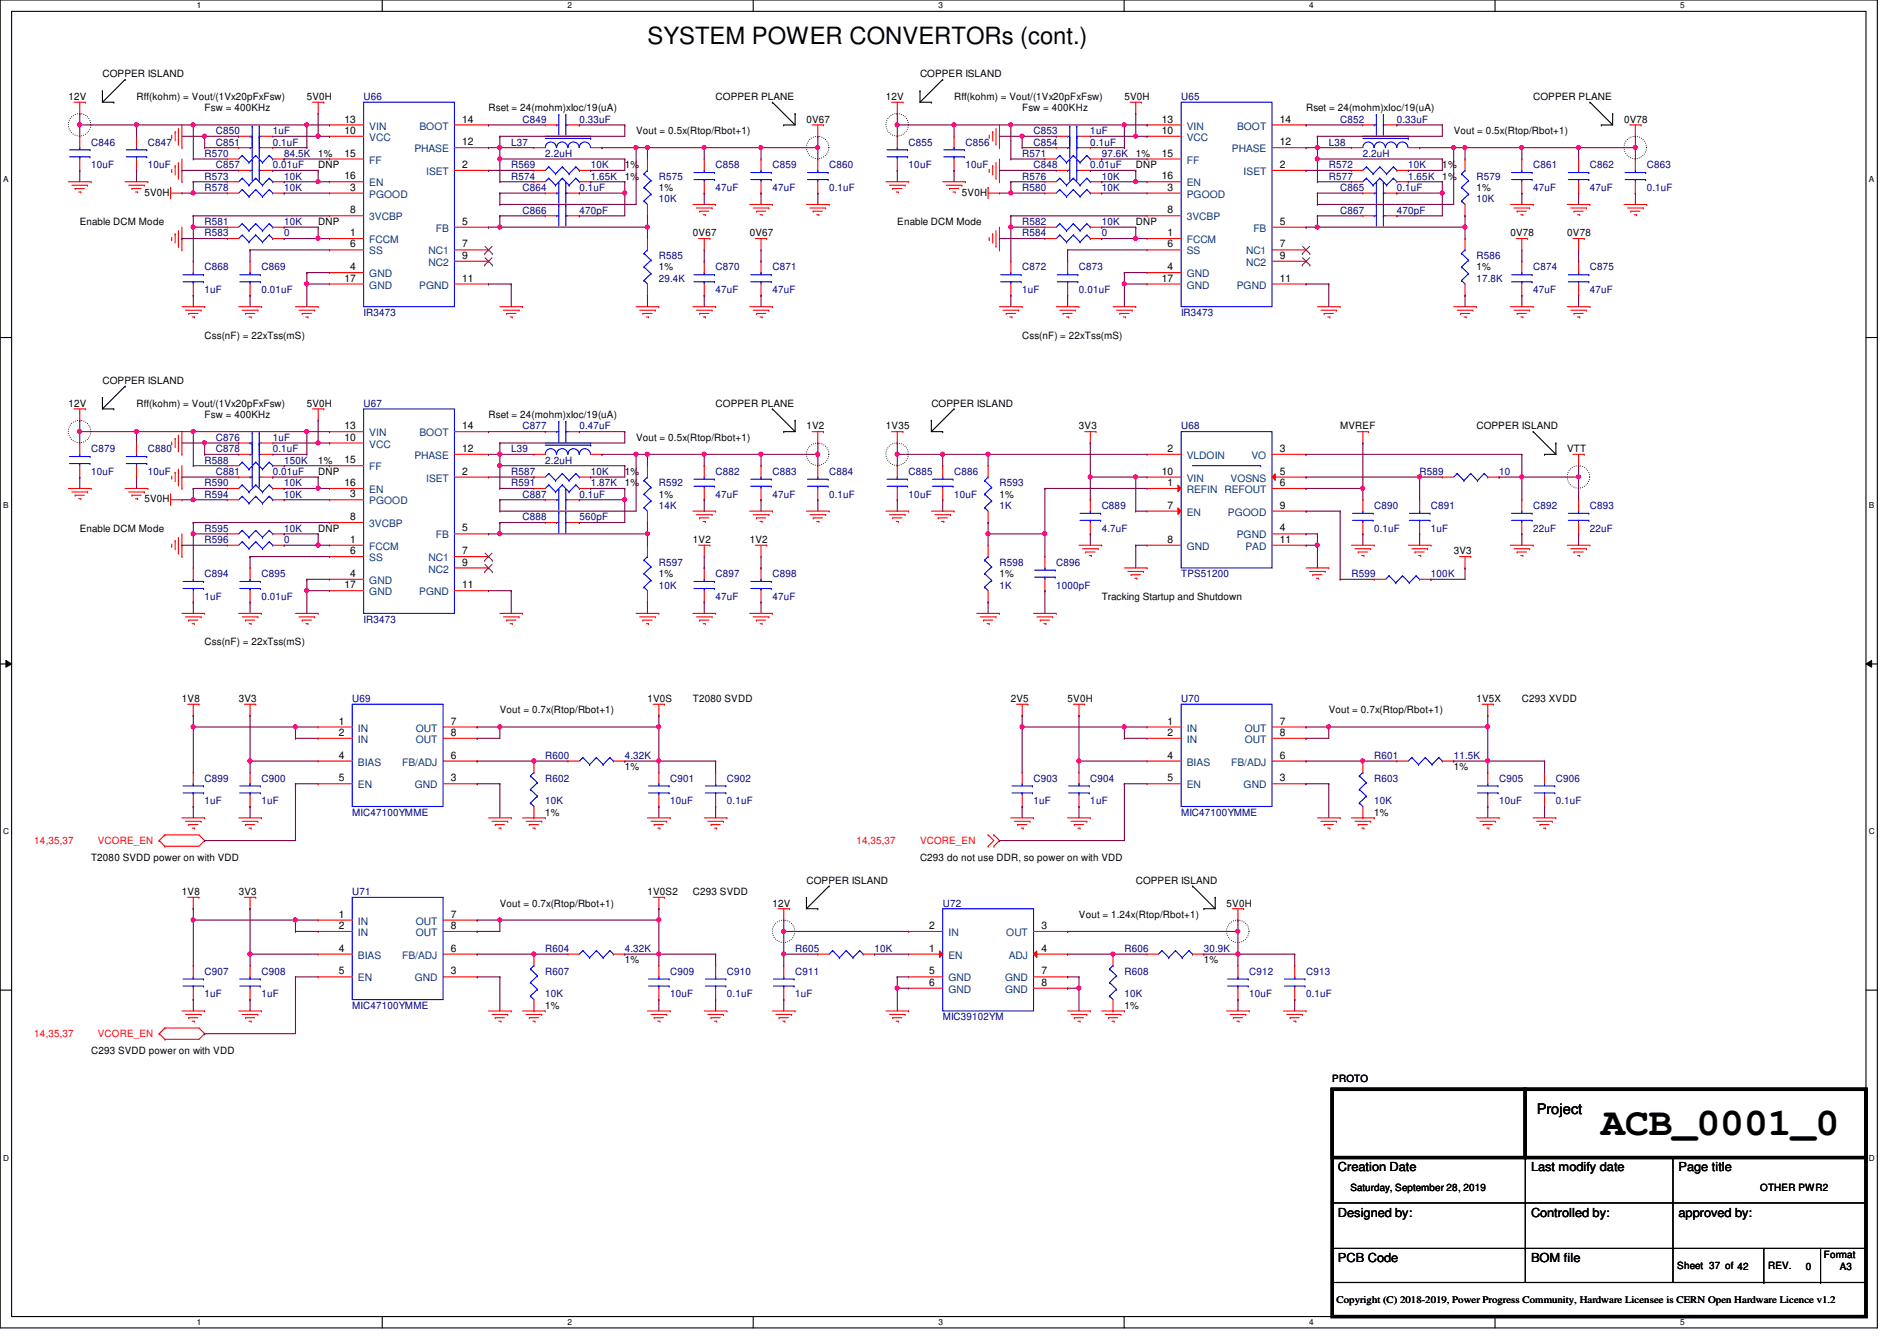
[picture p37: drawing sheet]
<svg xmlns="http://www.w3.org/2000/svg" width="297mm" height="210mm" viewBox="0 0 297 210" stroke-linecap="round" stroke-linejoin="round" font-family="sans-serif">
<defs><g id="words">
<text font-size="6.2" x="250.7" y="177.7">ACB_0001_0</text>
<text font-size="3.7" x="101.4" y="6.9">SYSTEM POWER CONVERTORs (cont.)</text>
<text font-size="2.3" x="240.6" y="174.4">Project</text>
<g font-size="1.9">
<text x="209.5" y="183.3">Creation Date</text>
<text x="239.7" y="183.3">Last modify date</text>
<text x="262.8" y="183.3">Page title</text>
<text x="209.5" y="190.4">Designed by:</text>
<text x="239.7" y="190.4">Controlled by:</text>
<text x="262.8" y="190.4">approved by:</text>
<text x="209.5" y="197.5">PCB Code</text>
<text x="239.7" y="197.5">BOM file</text>
</g>
<g font-size="1.6">
<text x="10.7" y="15.7">12V</text>
<text x="16" y="12.1">COPPER ISLAND</text>
<text x="21.4" y="15.7">Rff(kohm) = Vout/(1Vx20pFxFsw)</text>
<text x="32" y="17.4">Fsw = 400KHz</text>
<text x="48" y="15.7">5V0H</text>
<text x="76.5" y="17.4">Rset = 24(mohm)xIoc/19(uA)</text>
<text x="112.1" y="15.7">COPPER PLANE</text>
<text x="138.7" y="15.7">12V</text>
<text x="144.1" y="12.1">COPPER ISLAND</text>
<text x="149.4" y="15.7">Rff(kohm) = Vout/(1Vx20pFxFsw)</text>
<text x="160.1" y="17.4">Fsw = 400KHz</text>
<text x="176.1" y="15.7">5V0H</text>
<text x="204.5" y="17.4">Rset = 24(mohm)xIoc/19(uA)</text>
<text x="240.1" y="15.7">COPPER PLANE</text>
<text x="53.9" y="21">10</text>
<text x="53.9" y="19.2">13</text>
<text x="72.4" y="22.7">12</text>
<text x="72.4" y="19.2">14</text>
<text x="99.6" y="21">Vout = 0.5x(Rtop/Rbot+1)</text>
<text x="126.3" y="19.2">0V67</text>
<text x="181.9" y="21">10</text>
<text x="181.9" y="19.2">13</text>
<text x="200.4" y="22.7">12</text>
<text x="200.4" y="19.2">14</text>
<text x="227.6" y="21">Vout = 0.5x(Rtop/Rbot+1)</text>
<text x="254.3" y="19.2">0V78</text>
<text x="49.8" y="24.6">1%</text>
<text x="49.8" y="26.3">DNP</text>
<text x="53.9" y="24.5">15</text>
<text x="53.9" y="28.1">16</text>
<text x="54.8" y="29.8">3</text>
<text x="72.4" y="26.3">2</text>
<text x="97.8" y="28.1">1%</text>
<text x="97.8" y="26.3">1%</text>
<text x="103.2" y="29.9">1%</text>
<text x="177.8" y="24.6">1%</text>
<text x="177.8" y="26.3">DNP</text>
<text x="181.9" y="24.5">15</text>
<text x="181.9" y="28.1">16</text>
<text x="182.8" y="29.8">3</text>
<text x="200.4" y="26.3">2</text>
<text x="225.8" y="28.1">1%</text>
<text x="225.8" y="26.3">1%</text>
<text x="231.2" y="29.9">1%</text>
<text x="12.5" y="35.2">Enable DCM Mode</text>
<text x="22.6" y="30.6">5V0H</text>
<text x="49.8" y="35.2">DNP</text>
<text x="54.8" y="33.4">8</text>
<text x="72.4" y="35.2">5</text>
<text x="140.5" y="35.2">Enable DCM Mode</text>
<text x="150.6" y="30.6">5V0H</text>
<text x="177.8" y="35.2">DNP</text>
<text x="182.8" y="33.4">8</text>
<text x="200.4" y="35.2">5</text>
<text x="54.8" y="37">1</text>
<text x="54.8" y="38.7">6</text>
<text x="72.4" y="38.7">7</text>
<text x="72.4" y="40.5">9</text>
<text x="108.5" y="37">0V67</text>
<text x="117.4" y="37">0V67</text>
<text x="182.8" y="37">1</text>
<text x="182.8" y="38.7">6</text>
<text x="200.4" y="38.7">7</text>
<text x="200.4" y="40.5">9</text>
<text x="236.5" y="37">0V78</text>
<text x="245.4" y="37">0V78</text>
<text x="53.9" y="44.1">17</text>
<text x="54.8" y="42.3">4</text>
<text x="72.4" y="44.1">11</text>
<text x="103.2" y="42.3">1%</text>
<text x="181.9" y="44.1">17</text>
<text x="182.8" y="42.3">4</text>
<text x="200.4" y="44.1">11</text>
<text x="231.2" y="42.3">1%</text>
<text x="32" y="53">Css(nF) = 22xTss(mS)</text>
<text x="160.1" y="53">Css(nF) = 22xTss(mS)</text>
<text x="10.7" y="63.7">12V</text>
<text x="16" y="60.1">COPPER ISLAND</text>
<text x="21.4" y="63.7">Rff(kohm) = Vout/(1Vx20pFxFsw)</text>
<text x="32" y="65.4">Fsw = 400KHz</text>
<text x="48" y="63.7">5V0H</text>
<text x="76.5" y="65.4">Rset = 24(mohm)xIoc/19(uA)</text>
<text x="112.1" y="63.7">COPPER PLANE</text>
<text x="145.8" y="63.7">COPPER ISLAND</text>
<text x="53.9" y="69">10</text>
<text x="53.9" y="67.2">13</text>
<text x="72.4" y="70.7">12</text>
<text x="72.4" y="67.2">14</text>
<text x="99.6" y="69">Vout = 0.5x(Rtop/Rbot+1)</text>
<text x="126.3" y="67.2">1V2</text>
<text x="138.7" y="67.2">1V35</text>
<text x="168.9" y="67.2">3V3</text>
<text x="182.8" y="70.7">2</text>
<text x="200.4" y="70.7">3</text>
<text x="209.8" y="67.2">MVREF</text>
<text x="231.2" y="67.2">COPPER ISLAND</text>
<text x="245.4" y="70.8">VTT</text>
<text x="49.8" y="74.3">DNP</text>
<text x="49.8" y="72.6">1%</text>
<text x="53.9" y="72.5">15</text>
<text x="53.9" y="76.1">16</text>
<text x="54.8" y="77.9">3</text>
<text x="72.4" y="74.3">2</text>
<text x="97.8" y="76.1">1%</text>
<text x="97.8" y="74.3">1%</text>
<text x="103.2" y="77.9">1%</text>
<text x="156.5" y="77.9">1%</text>
<text x="181.9" y="74.3">10</text>
<text x="182.8" y="76.1">1</text>
<text x="200.4" y="74.3">5</text>
<text x="200.4" y="76.1">6</text>
<text x="12.5" y="83.2">Enable DCM Mode</text>
<text x="22.6" y="78.6">5V0H</text>
<text x="49.8" y="83.2">DNP</text>
<text x="54.8" y="81.4">8</text>
<text x="72.4" y="83.2">5</text>
<text x="182.8" y="79.6">7</text>
<text x="200.4" y="83.2">4</text>
<text x="200.4" y="79.6">9</text>
<text x="54.8" y="85">1</text>
<text x="54.8" y="86.7">6</text>
<text x="72.4" y="86.7">7</text>
<text x="72.4" y="88.5">9</text>
<text x="108.5" y="85">1V2</text>
<text x="117.4" y="85">1V2</text>
<text x="182.8" y="85">8</text>
<text x="200.4" y="85">11</text>
<text x="227.6" y="86.8">3V3</text>
<text x="53.9" y="92.1">17</text>
<text x="54.8" y="90.3">4</text>
<text x="72.4" y="92.1">11</text>
<text x="103.2" y="90.3">1%</text>
<text x="156.5" y="90.3">1%</text>
<text x="172.5" y="93.9">Tracking Startup and Shutdown</text>
<text x="32" y="101">Css(nF) = 22xTss(mS)</text>
<text x="28.5" y="109.9">1V8</text>
<text x="37.4" y="109.9">3V3</text>
<text x="53" y="113.4">1</text>
<text x="70.6" y="113.4">7</text>
<text x="78.3" y="111.7">Vout = 0.7x(Rtop/Rbot+1)</text>
<text x="101.4" y="109.9">1V0S</text>
<text x="108.5" y="109.9">T2080 SVDD</text>
<text x="158.3" y="109.9">2V5</text>
<text x="167.2" y="109.9">5V0H</text>
<text x="182.8" y="113.4">1</text>
<text x="200.4" y="113.4">7</text>
<text x="208.1" y="111.7">Vout = 0.7x(Rtop/Rbot+1)</text>
<text x="231.2" y="109.9">1V5X</text>
<text x="238.3" y="109.9">C293 XVDD</text>
<text x="53" y="115.2">2</text>
<text x="53" y="118.7">4</text>
<text x="70.6" y="115.2">8</text>
<text x="70.6" y="118.7">6</text>
<text x="182.8" y="115.2">2</text>
<text x="182.8" y="118.7">4</text>
<text x="200.4" y="115.2">8</text>
<text x="200.4" y="118.7">6</text>
<text x="53" y="122.3">5</text>
<text x="70.6" y="122.3">3</text>
<text x="97.8" y="120.6">1%</text>
<text x="182.8" y="122.3">5</text>
<text x="200.4" y="122.3">3</text>
<text x="227.6" y="120.6">1%</text>
<text x="85.4" y="127.7">1%</text>
<text x="215.2" y="127.7">1%</text>
<text x="14.3" y="134.8">T2080 SVDD power on with VDD</text>
<text x="144.1" y="134.8">C293 do not use DDR, so power on with VDD</text>
<text x="28.5" y="140.1">1V8</text>
<text x="37.4" y="140.1">3V3</text>
<text x="53" y="143.6">1</text>
<text x="70.6" y="143.6">7</text>
<text x="78.3" y="141.9">Vout = 0.7x(Rtop/Rbot+1)</text>
<text x="101.4" y="140.1">1V0S2</text>
<text x="108.5" y="140.1">C293 SVDD</text>
<text x="120.9" y="141.9">12V</text>
<text x="126.3" y="138.3">COPPER ISLAND</text>
<text x="168.9" y="143.7">Vout = 1.24x(Rtop/Rbot+1)</text>
<text x="177.8" y="138.3">COPPER ISLAND</text>
<text x="192.1" y="141.9">5V0H</text>
<text x="53" y="145.4">2</text>
<text x="53" y="149">4</text>
<text x="70.6" y="145.4">8</text>
<text x="70.6" y="149">6</text>
<text x="145.5" y="149">1</text>
<text x="145.5" y="145.4">2</text>
<text x="163.1" y="145.4">3</text>
<text x="163.1" y="149">4</text>
<text x="53" y="152.5">5</text>
<text x="70.6" y="152.5">3</text>
<text x="97.8" y="150.8">1%</text>
<text x="145.5" y="152.5">5</text>
<text x="145.5" y="154.3">6</text>
<text x="163.1" y="152.5">7</text>
<text x="163.1" y="154.3">8</text>
<text x="188.5" y="150.8">1%</text>
<text x="85.4" y="157.9">1%</text>
<text x="176.1" y="157.9">1%</text>
<text x="14.3" y="165">C293 SVDD power on with VDD</text>
<text x="208.6" y="169.3">PROTO</text>
<text x="211.5" y="186.4">Saturday, September 28, 2019</text>
<text x="275.6" y="186.4">OTHER PWR2</text>
<text x="285.6" y="196.8">Format</text>
<text x="209.3" y="203.9">Copyright (C) 2018-2019, Power Progress Community, Hardware Licensee is CERN Open Hardware Licence v1.2</text>
<text x="262.6" y="198.6">Sheet 37 of 42</text>
<text x="276.9" y="198.6">REV.</text>
<text x="282.7" y="198.8">0</text>
<text x="288.1" y="198.8">A3</text>
</g>
<g font-size="1.6" fill="#00007f">
<text x="56.9" y="15.7">U66</text>
<text x="185" y="15.7">U65</text>
<text x="14.3" y="22.8">C846</text>
<text x="23.2" y="22.8">C847</text>
<text x="33.8" y="21">C850</text>
<text x="33.8" y="22.8">C851</text>
<text x="42.7" y="21">1uF</text>
<text x="42.7" y="22.8">0.1uF</text>
<text x="80" y="22.8">L37</text>
<text x="81.8" y="19.2">C849</text>
<text x="90.7" y="19.2">0.33uF</text>
<text x="142.3" y="22.8">C855</text>
<text x="151.2" y="22.8">C856</text>
<text x="161.8" y="22.8">C854</text>
<text x="161.8" y="21">C853</text>
<text x="170.7" y="22.8">0.1uF</text>
<text x="170.7" y="21">1uF</text>
<text x="208.1" y="22.8">L38</text>
<text x="209.8" y="19.2">C852</text>
<text x="218.7" y="19.2">0.33uF</text>
<text x="14.3" y="26.3">10uF</text>
<text x="23.2" y="26.3">10uF</text>
<text x="32" y="24.6">R570</text>
<text x="32" y="29.9">R578</text>
<text x="32" y="28.1">R573</text>
<text x="33.8" y="26.3">C857</text>
<text x="42.7" y="26.3">0.01uF</text>
<text x="44.5" y="24.6">84.5K</text>
<text x="44.5" y="29.9">10K</text>
<text x="44.5" y="28.1">10K</text>
<text x="80" y="28.1">R574</text>
<text x="80" y="26.3">R569</text>
<text x="81.8" y="29.9">C864</text>
<text x="85.4" y="24.6">2.2uH</text>
<text x="90.7" y="29.9">0.1uF</text>
<text x="92.5" y="28.1">1.65K</text>
<text x="92.5" y="26.3">10K</text>
<text x="103.2" y="28.1">R575</text>
<text x="112.1" y="26.3">C858</text>
<text x="112.1" y="29.9">47uF</text>
<text x="120.9" y="26.3">C859</text>
<text x="120.9" y="29.9">47uF</text>
<text x="129.8" y="26.3">C860</text>
<text x="129.8" y="29.9">0.1uF</text>
<text x="142.3" y="26.3">10uF</text>
<text x="151.2" y="26.3">10uF</text>
<text x="160.1" y="24.6">R571</text>
<text x="160.1" y="29.9">R580</text>
<text x="160.1" y="28.1">R576</text>
<text x="161.8" y="26.3">C848</text>
<text x="170.7" y="26.3">0.01uF</text>
<text x="172.5" y="24.6">97.6K</text>
<text x="172.5" y="29.9">10K</text>
<text x="172.5" y="28.1">10K</text>
<text x="208.1" y="28.1">R577</text>
<text x="208.1" y="26.3">R572</text>
<text x="209.8" y="29.9">C865</text>
<text x="213.4" y="24.6">2.2uH</text>
<text x="218.7" y="29.9">0.1uF</text>
<text x="220.5" y="28.1">1.65K</text>
<text x="220.5" y="26.3">10K</text>
<text x="231.2" y="28.1">R579</text>
<text x="240.1" y="26.3">C861</text>
<text x="240.1" y="29.9">47uF</text>
<text x="249" y="26.3">C862</text>
<text x="249" y="29.9">47uF</text>
<text x="257.8" y="26.3">C863</text>
<text x="257.8" y="29.9">0.1uF</text>
<text x="32" y="35.2">R581</text>
<text x="44.5" y="35.2">10K</text>
<text x="81.8" y="33.4">C866</text>
<text x="90.7" y="33.4">470pF</text>
<text x="103.2" y="31.7">10K</text>
<text x="160.1" y="35.2">R582</text>
<text x="172.5" y="35.2">10K</text>
<text x="209.8" y="33.4">C867</text>
<text x="218.7" y="33.4">470pF</text>
<text x="231.2" y="31.7">10K</text>
<text x="32" y="37">R583</text>
<text x="44.5" y="37">0</text>
<text x="103.2" y="40.6">R585</text>
<text x="160.1" y="37">R584</text>
<text x="172.5" y="37">0</text>
<text x="231.2" y="40.6">R586</text>
<text x="32" y="42.3">C868</text>
<text x="32" y="45.9">1uF</text>
<text x="40.9" y="42.3">C869</text>
<text x="40.9" y="45.9">0.01uF</text>
<text x="103.2" y="44.1">29.4K</text>
<text x="112.1" y="42.3">C870</text>
<text x="112.1" y="45.9">47uF</text>
<text x="120.9" y="42.3">C871</text>
<text x="120.9" y="45.9">47uF</text>
<text x="160.1" y="42.3">C872</text>
<text x="160.1" y="45.9">1uF</text>
<text x="168.9" y="42.3">C873</text>
<text x="168.9" y="45.9">0.01uF</text>
<text x="231.2" y="44.1">17.8K</text>
<text x="240.1" y="42.3">C874</text>
<text x="240.1" y="45.9">47uF</text>
<text x="249" y="42.3">C875</text>
<text x="249" y="45.9">47uF</text>
<text x="56.9" y="49.4">IR3473</text>
<text x="185" y="49.4">IR3473</text>
<text x="56.9" y="63.7">U67</text>
<text x="14.3" y="70.8">C879</text>
<text x="23.2" y="70.8">C880</text>
<text x="33.8" y="69">C876</text>
<text x="33.8" y="70.8">C878</text>
<text x="42.7" y="69">1uF</text>
<text x="42.7" y="70.8">0.1uF</text>
<text x="80" y="70.8">L39</text>
<text x="81.8" y="67.2">C877</text>
<text x="90.7" y="67.2">0.47uF</text>
<text x="185" y="67.2">U68</text>
<text x="14.3" y="74.3">10uF</text>
<text x="23.2" y="74.3">10uF</text>
<text x="32" y="72.6">R588</text>
<text x="32" y="77.9">R594</text>
<text x="32" y="76.1">R590</text>
<text x="33.8" y="74.3">C881</text>
<text x="42.7" y="74.3">0.01uF</text>
<text x="44.5" y="72.6">150K</text>
<text x="44.5" y="77.9">10K</text>
<text x="44.5" y="76.1">10K</text>
<text x="80" y="76.1">R591</text>
<text x="80" y="74.3">R587</text>
<text x="81.8" y="77.9">C887</text>
<text x="85.4" y="72.6">2.2uH</text>
<text x="90.7" y="77.9">0.1uF</text>
<text x="92.5" y="76.1">1.87K</text>
<text x="92.5" y="74.3">10K</text>
<text x="103.2" y="76.1">R592</text>
<text x="112.1" y="74.3">C882</text>
<text x="112.1" y="77.9">47uF</text>
<text x="120.9" y="74.3">C883</text>
<text x="120.9" y="77.9">47uF</text>
<text x="129.8" y="74.3">C884</text>
<text x="129.8" y="77.9">0.1uF</text>
<text x="142.3" y="74.3">C885</text>
<text x="142.3" y="77.9">10uF</text>
<text x="149.4" y="74.3">C886</text>
<text x="149.4" y="77.9">10uF</text>
<text x="156.5" y="76.1">R593</text>
<text x="222.3" y="74.3">R589</text>
<text x="234.7" y="74.3">10</text>
<text x="32" y="83.2">R595</text>
<text x="44.5" y="83.2">10K</text>
<text x="81.8" y="81.4">C888</text>
<text x="90.7" y="81.4">560pF</text>
<text x="103.2" y="79.7">14K</text>
<text x="156.5" y="79.7">1K</text>
<text x="172.5" y="79.7">C889</text>
<text x="172.5" y="83.2">4.7uF</text>
<text x="215.2" y="79.7">C890</text>
<text x="215.2" y="83.2">0.1uF</text>
<text x="224.1" y="79.7">C891</text>
<text x="224.1" y="83.2">1uF</text>
<text x="240.1" y="79.7">C892</text>
<text x="240.1" y="83.2">22uF</text>
<text x="249" y="79.7">C893</text>
<text x="249" y="83.2">22uF</text>
<text x="32" y="85">R596</text>
<text x="44.5" y="85">0</text>
<text x="103.2" y="88.6">R597</text>
<text x="156.5" y="88.6">R598</text>
<text x="165.4" y="88.6">C896</text>
<text x="32" y="90.3">C894</text>
<text x="32" y="93.9">1uF</text>
<text x="40.9" y="90.3">C895</text>
<text x="40.9" y="93.9">0.01uF</text>
<text x="103.2" y="92.1">10K</text>
<text x="112.1" y="90.3">C897</text>
<text x="112.1" y="93.9">47uF</text>
<text x="120.9" y="90.3">C898</text>
<text x="120.9" y="93.9">47uF</text>
<text x="156.5" y="92.1">1K</text>
<text x="165.4" y="92.1">1000pF</text>
<text x="185" y="90.3">TPS51200</text>
<text x="211.6" y="90.3">R599</text>
<text x="224.1" y="90.3">100K</text>
<text x="56.9" y="97.5">IR3473</text>
<text x="55.2" y="109.9">U69</text>
<text x="185" y="109.9">U70</text>
<text x="85.4" y="118.8">R600</text>
<text x="97.8" y="118.8">4.32K</text>
<text x="215.2" y="118.8">R601</text>
<text x="227.6" y="118.8">11.5K</text>
<text x="32" y="122.3">C899</text>
<text x="32" y="125.9">1uF</text>
<text x="40.9" y="122.3">C900</text>
<text x="40.9" y="125.9">1uF</text>
<text x="85.4" y="122.3">R602</text>
<text x="85.4" y="125.9">10K</text>
<text x="104.9" y="122.3">C901</text>
<text x="104.9" y="125.9">10uF</text>
<text x="113.8" y="122.3">C902</text>
<text x="113.8" y="125.9">0.1uF</text>
<text x="161.8" y="122.3">C903</text>
<text x="161.8" y="125.9">1uF</text>
<text x="170.7" y="122.3">C904</text>
<text x="170.7" y="125.9">1uF</text>
<text x="215.2" y="122.3">R603</text>
<text x="215.2" y="125.9">10K</text>
<text x="234.7" y="122.3">C905</text>
<text x="234.7" y="125.9">10uF</text>
<text x="243.6" y="122.3">C906</text>
<text x="243.6" y="125.9">0.1uF</text>
<text x="55.2" y="127.7">MIC47100YMME</text>
<text x="185" y="127.7">MIC47100YMME</text>
<text x="55.2" y="140.1">U71</text>
<text x="147.6" y="141.9">U72</text>
<text x="85.4" y="149">R604</text>
<text x="97.8" y="149">4.32K</text>
<text x="124.5" y="149">R605</text>
<text x="136.9" y="149">10K</text>
<text x="176.1" y="149">R606</text>
<text x="188.5" y="149">30.9K</text>
<text x="32" y="152.6">C907</text>
<text x="40.9" y="152.6">C908</text>
<text x="85.4" y="152.6">R607</text>
<text x="104.9" y="152.6">C909</text>
<text x="113.8" y="152.6">C910</text>
<text x="124.5" y="152.6">C911</text>
<text x="176.1" y="152.6">R608</text>
<text x="195.6" y="152.6">C912</text>
<text x="204.5" y="152.6">C913</text>
<text x="32" y="156.1">1uF</text>
<text x="40.9" y="156.1">1uF</text>
<text x="55.2" y="157.9">MIC47100YMME</text>
<text x="85.4" y="156.1">10K</text>
<text x="104.9" y="156.1">10uF</text>
<text x="113.8" y="156.1">0.1uF</text>
<text x="124.5" y="156.1">1uF</text>
<text x="147.6" y="159.7">MIC39102YM</text>
<text x="176.1" y="156.1">10K</text>
<text x="195.6" y="156.1">10uF</text>
<text x="204.5" y="156.1">0.1uF</text>
</g>
<g font-size="1.6" fill="#00407f">
<text x="57.8" y="22.1">VCC</text>
<text x="57.8" y="20.3">VIN</text>
<text x="64.9" y="23.8">PHASE</text>
<text x="65.7" y="20.3">BOOT</text>
<text x="185.8" y="22.1">VCC</text>
<text x="185.8" y="20.3">VIN</text>
<text x="192.9" y="23.8">PHASE</text>
<text x="193.7" y="20.3">BOOT</text>
<text x="57.8" y="25.6">FF</text>
<text x="57.8" y="29.2">EN</text>
<text x="66.7" y="27.4">ISET</text>
<text x="185.8" y="25.6">FF</text>
<text x="185.8" y="29.2">EN</text>
<text x="194.7" y="27.4">ISET</text>
<text x="57.8" y="30.9">PGOOD</text>
<text x="57.8" y="34.5">3VCBP</text>
<text x="185.8" y="30.9">PGOOD</text>
<text x="185.8" y="34.5">3VCBP</text>
<text x="57.8" y="38.1">FCCM</text>
<text x="57.8" y="39.8">SS</text>
<text x="67.1" y="39.8">NC1</text>
<text x="67.1" y="41.6">NC2</text>
<text x="68.2" y="36.3">FB</text>
<text x="185.8" y="38.1">FCCM</text>
<text x="185.8" y="39.8">SS</text>
<text x="195.1" y="39.8">NC1</text>
<text x="195.1" y="41.6">NC2</text>
<text x="196.3" y="36.3">FB</text>
<text x="57.8" y="43.4">GND</text>
<text x="57.8" y="45.2">GND</text>
<text x="65.7" y="45.2">PGND</text>
<text x="185.8" y="43.4">GND</text>
<text x="185.8" y="45.2">GND</text>
<text x="193.7" y="45.2">PGND</text>
<text x="57.8" y="70.1">VCC</text>
<text x="57.8" y="68.3">VIN</text>
<text x="64.9" y="71.8">PHASE</text>
<text x="65.7" y="68.3">BOOT</text>
<text x="185.8" y="71.8">VLDOIN</text>
<text x="196" y="71.8">VO</text>
<text x="57.8" y="73.6">FF</text>
<text x="57.8" y="77.2">EN</text>
<text x="66.7" y="75.4">ISET</text>
<text x="185.8" y="77.2">REFIN REFOUT</text>
<text x="185.8" y="75.4">VIN</text>
<text x="192.7" y="75.4">VOSNS</text>
<text x="57.8" y="79">PGOOD</text>
<text x="57.8" y="82.5">3VCBP</text>
<text x="185.8" y="80.7">EN</text>
<text x="192.3" y="80.7">PGOOD</text>
<text x="57.8" y="86.1">FCCM</text>
<text x="57.8" y="87.8">SS</text>
<text x="67.1" y="87.8">NC1</text>
<text x="67.1" y="89.6">NC2</text>
<text x="68.2" y="84.3">FB</text>
<text x="185.8" y="86.1">GND</text>
<text x="193.7" y="84.3">PGND</text>
<text x="195" y="86.1">PAD</text>
<text x="57.8" y="91.4">GND</text>
<text x="57.8" y="93.2">GND</text>
<text x="65.7" y="93.2">PGND</text>
<text x="56" y="114.5">IN</text>
<text x="56" y="116.3">IN</text>
<text x="56" y="119.8">BIAS</text>
<text x="63" y="119.8">FB/ADJ</text>
<text x="65.1" y="116.3">OUT</text>
<text x="65.1" y="114.5">OUT</text>
<text x="185.8" y="114.5">IN</text>
<text x="185.8" y="116.3">IN</text>
<text x="185.8" y="119.8">BIAS</text>
<text x="192.8" y="119.8">FB/ADJ</text>
<text x="194.9" y="116.3">OUT</text>
<text x="194.9" y="114.5">OUT</text>
<text x="56" y="123.4">EN</text>
<text x="64.9" y="123.4">GND</text>
<text x="185.8" y="123.4">EN</text>
<text x="194.7" y="123.4">GND</text>
<text x="56" y="144.7">IN</text>
<text x="56" y="146.5">IN</text>
<text x="65.1" y="146.5">OUT</text>
<text x="65.1" y="144.7">OUT</text>
<text x="148.5" y="146.5">IN</text>
<text x="157.6" y="146.5">OUT</text>
<text x="56" y="150.1">BIAS</text>
<text x="56" y="153.6">EN</text>
<text x="63" y="150.1">FB/ADJ</text>
<text x="64.9" y="153.6">GND</text>
<text x="148.5" y="150.1">EN</text>
<text x="148.5" y="153.6">GND</text>
<text x="148.5" y="155.4">GND</text>
<text x="157.4" y="153.6">GND</text>
<text x="157.4" y="155.4">GND</text>
<text x="157.9" y="150.1">ADJ</text>
</g>
<g font-size="1.6" fill="#f00">
<text x="5.4" y="132.1">14,35,37</text>
<text x="15.3" y="132.1">VCORE_EN</text>
<text x="134.1" y="132.1">14,35,37</text>
<text x="144.1" y="132.1">VCORE_EN</text>
<text x="5.4" y="162.3">14,35,37</text>
<text x="15.3" y="162.3">VCORE_EN</text>
</g>
<g font-size="1.3">
<text x="30.8" y="1.3">1</text>
<text x="88.9" y="1.3">2</text>
<text x="146.9" y="1.3">3</text>
<text x="205" y="1.3">4</text>
<text x="263.1" y="1.3">5</text>
<text x=".5" y="28.4">A</text>
<text x="292.6" y="28.4">A</text>
<text x=".5" y="79.5">B</text>
<text x="292.6" y="79.5">B</text>
<text x=".5" y="130.6">C</text>
<text x="292.6" y="130.6">C</text>
<text x=".5" y="181.7">D</text>
<text x="292.6" y="181.7">D</text>
<text x="30.8" y="207.4">1</text>
<text x="88.9" y="207.4">2</text>
<text x="146.9" y="207.4">3</text>
<text x="205" y="207.4">4</text>
<text x="263.1" y="207.4">5</text>
</g>
</g></defs>
<path d="M0 0h294v207.9h-294zM1.8 1.8h290.4v204.3h-290.4z" fill="none" stroke="#000" stroke-width=".17"/>
<g fill="#fff">
<path d="M30.8 .2h.7v1.4h-.7z"/>
<path d="M30.8 206.2h.7v1.4h-.7z"/>
</g>
<path d="M59.9 0v1.8M59.9 206.1v1.8" fill="none" stroke="#000" stroke-width=".17"/>
<g fill="#fff">
<path d="M88.9 .2h.6v1.4h-.6z"/>
<path d="M88.9 206.2h.6v1.4h-.6z"/>
</g>
<path d="M117.9 0v1.8M117.9 206.1v1.8" fill="none" stroke="#000" stroke-width=".17"/>
<g fill="#fff">
<path d="M146.9 .2h.7v1.4h-.7z"/>
<path d="M146.9 206.2h.7v1.4h-.7z"/>
</g>
<path d="M176 0v1.8M176 206.1v1.8" fill="none" stroke="#000" stroke-width=".17"/>
<g fill="#fff">
<path d="M205 .2h.7v1.4h-.7z"/>
<path d="M205 206.2h.7v1.4h-.7z"/>
</g>
<path d="M234.1 0v1.8M234.1 206.1v1.8" fill="none" stroke="#000" stroke-width=".17"/>
<g fill="#fff">
<path d="M263.1 .2h.7v1.4h-.7z"/>
<path d="M263.1 206.2h.7v1.4h-.7z"/>
<path d="M.5 27.3h.8v1.4h-.8z"/>
<path d="M292.6 27.3h.9v1.4h-.9z"/>
<path d="M.5 78.4h.8v1.4h-.8z"/>
<path d="M292.6 78.4h.9v1.4h-.9z"/>
</g>
<path d="M0 52.8h1.8M292.2 52.8h1.8" fill="none" stroke="#000" stroke-width=".17"/>
<g fill="#fff">
<path d="M.5 129.5h.9v1.4h-.9z"/>
<path d="M292.6 129.5h.9v1.4h-.9z"/>
</g>
<path d="M0 103.9h1.8M292.2 103.9h1.8" fill="none" stroke="#000" stroke-width=".17"/>
<path d="M.9 103.4l.9 .5-.9 .5zM292.2 103.9l.9-.5v1z" fill="#000"/>
<path d="M.9 103.4l.9 .5-.9 .5zM292.2 103.9l.9-.5v1z" fill="none" stroke="#000" stroke-width=".16"/>
<g fill="#fff">
<path d="M.5 180.5h.9v1.4h-.9z"/>
<path d="M292.6 180.5h.9v1.4h-.9z"/>
</g>
<g fill="none" stroke="#000" stroke-width=".17">
<path d="M16 14.2h.1M16 14.2v1.8M16 16h1.8M17.8 16h.1M19.6 12.4h.1M19.6 12.4l-3.6 3.6M120.9 16h.1M120.9 16l3.6 3.6M122.7 19.6h.1M122.7 19.6h1.8M124.5 17.8h.1M124.5 17.8v1.8"/>
<path d="M144.1 14.2h.1M144.1 16h1.7M144.1 14.2v1.8M145.8 16h.1M147.6 12.4h.1M147.6 12.4l-3.5 3.6M249 16h.1M249 16l3.5 3.6M250.7 19.6h.1M250.7 19.6h1.8M252.5 17.8h.1M252.5 17.8v1.8"/>
<path d="M16 62.2h.1M16 62.2v1.8M16 64h1.8M17.8 64h.1M19.6 60.5h.1M19.6 60.5l-3.6 3.5M120.9 64h.1M120.9 64l3.6 3.6M122.7 67.6h.1M122.7 67.6h1.8M124.5 65.8h.1M124.5 65.8v1.8"/>
<path d="M145.8 65.8h.1M145.8 67.6h1.8M145.8 65.8v1.8M147.6 67.6h.1M149.4 64h.1M149.4 64l-3.6 3.6M240.1 67.6h.1M240.1 67.6l3.5 3.5M241.8 71.1h.1M241.8 71.1h1.8M243.6 69.3h.1M243.6 69.3v1.8"/>
<path d="M129.8 138.7h.1M129.8 138.7l-3.5 3.5M186.7 138.7h.1M186.7 138.7l3.6 3.5M0 155h1.8M126.3 140.5h.1M126.3 142.2h1.8M126.3 140.5v1.7M128.1 142.2h.1M188.5 142.2h.1M188.5 142.2h1.8M190.3 140.5h.1"/>
<path d="M190.3 140.5v1.7M292.2 155h1.8M208.6 170.5h8.9M217.5 170.5h.1M208.6 188.3h83.6M208.6 195.4h83.6M238.8 188.3h.1M238.8 195.4h.1M238.8 195.4v5.3h-30.2M238.8 181.2v14.2M262 188.3h.1M262 195.4h.1"/>
<path d="M262 195.4v5.3h-23.2M262 181.2v14.2M276.2 195.4v5.3M285.1 195.4v5.3M292.2 188.3h.1M292.2 195.4h.1M262 200.7h30.2M276.2 200.7h.1M285.1 200.7h.1M292.2 200.7h.1"/>
</g>
<g fill="none" stroke="#000" stroke-width=".17" stroke-dasharray="0 .3">
<circle cx="12.5" cy="19.5" r="1.76"/>
<circle cx="140.5" cy="19.5" r="1.76"/>
<circle cx="128" cy="23.1" r="1.76"/>
<circle cx="256" cy="23.1" r="1.76"/>
<circle cx="12.5" cy="67.5" r="1.76"/>
<circle cx="128" cy="71.1" r="1.76"/>
<circle cx="140.5" cy="71.1" r="1.76"/>
<circle cx="247.2" cy="74.6" r="1.76"/>
<circle cx="122.7" cy="145.8" r="1.76"/>
<circle cx="193.8" cy="145.8" r="1.76"/>
</g>
<g fill="none" stroke="#f00" stroke-width=".17">
<path d="M11.6 16h1.8M12.5 17.8h.1M12.5 16v1.8M13.4 16h.1M28.5 19.6v3.5M48.9 16h1.8M49.8 17.8h.1M49.8 16v1.8M50.7 16h.1M127.2 19.6h1.7M128.1 19.6v1.7M128.9 19.6h.1"/>
<path d="M139.6 16h1.8M140.5 17.8h.1M140.5 16v1.8M141.4 16h.1M156.5 19.6v3.5M176.9 16h1.8M177.8 17.8h.1M177.8 16v1.8M178.7 16h.1M255.2 19.6h1.8M256.1 19.6v1.7M257 19.6h.1"/>
<path d="M10.7 28.4h3.6M11.3 29h2.4M11.8 29.5h.1M11.8 29.5h1.4M12.3 30.1h.4M12.7 30.1h.1M13.7 29h.1M14.3 28.4h.1M19.6 28.4h3.6M20.1 29h2.5M20.7 29.5h.1M20.7 29.5h1.4"/>
<path d="M21.2 30.1h.3M21.5 30.1h.1M22.6 29h.1M23.2 28.4h.1M26.7 29.3h.1M26.7 30.2h1.8M26.7 29.3v1.8M26.9 26.8h.1M26.9 37.5h.1M26.9 21.5h.1M26.9 21.2v.3M26.9 26.5v.3"/>
<path d="M26.9 37.2v.3M27.4 26h.1M27.4 36.6h.1M27.4 20.6h.1M27.4 20.6v1.5M27.4 26v1.4M27.4 36.6v1.5M27.9 27.9h.1M27.9 38.6h.1M27.9 22.6h.1M27.9 20.1v2.5M27.9 25.4v2.5"/>
<path d="M27.9 36.1v2.5M28.5 28.4h.1M28.5 39.1h.1M28.5 23.1h.1M28.5 30.2h.1M28.5 24.9v3.5M28.5 35.6v3.5M35.6 35.6h.1M35.6 35.6h1.8M42.7 35.6h1.8M44.5 35.6h.1M108.5 32h3.6"/>
<path d="M109 32.6h2.5M109.4 37.3h1.8M109.6 33.1h.1M109.6 33.1h1.4M110.1 33.6h.3M110.3 39.1h.1M110.3 37.3v1.8M110.4 33.6h.1M111.2 37.3h.1M111.5 32.6h.1M112.1 32h.1M117.4 32h3.5"/>
<path d="M117.9 32.6h2.5M118.3 37.3h1.8M118.4 33.1h.1M118.4 33.1h1.5M119 33.6h.3M119.2 39.1h.1M119.2 37.3v1.8M119.3 33.6h.1M120.1 37.3h.1M120.4 32.6h.1M120.9 32h.1M126.3 32h3.5"/>
<path d="M126.8 32.6h2.5M127.3 33.1h.1M127.3 33.1h1.5M127.9 33.6h.3M128.1 21.3h.1M128.2 33.6h.1M129.3 32.6h.1M129.8 32h.1M138.7 28.4h3.6M139.3 29h2.4M139.8 29.5h.1M139.8 29.5h1.4"/>
<path d="M140.3 30.1h.4M140.7 30.1h.1M141.7 29h.1M142.3 28.4h.1M147.6 28.4h3.6M148.2 29h2.4M148.7 29.5h.1M148.7 29.5h1.4M149.2 30.1h.4M149.4 21.3h.1M149.4 26.7h.1M149.4 21.3v1.8"/>
<path d="M149.4 24.9v1.8M149.6 30.1h.1M150.6 29h.1M151.2 28.4h.1M154.7 29.3h.1M154.7 30.2h1.8M154.7 29.3v1.8M154.9 26.8h.1M154.9 37.5h.1M154.9 21.5h.1M154.9 21.2v.3M154.9 26.5v.3"/>
<path d="M154.9 37.2v.3M155.4 26h.1M155.4 36.6h.1M155.4 20.6h.1M155.4 20.6v1.5M155.4 26v1.4M155.4 36.6v1.5M156 27.9h.1M156 38.6h.1M156 22.6h.1M156 20.1v2.5M156 25.4v2.5"/>
<path d="M156 36.1v2.5M156.5 28.4h.1M156.5 39.1h.1M156.5 23.1h.1M156.5 30.2h.1M156.5 24.9v3.5M156.5 35.6v3.5M163.6 24.9h.1M163.6 24.9h1.8M165.4 23.1h.1M165.4 21.3h.1M165.4 23.1h1.8"/>
<path d="M165.4 21.3h1.8M168.9 23.1h1.8M168.9 21.3h1.8M170.7 23.1h.1M170.7 21.3h.1M170.7 24.9h1.8M172.5 24.9h.1M236.5 32h3.6M237.1 32.6h2.4M237.4 37.3h1.8M237.6 33.1h.1M237.6 33.1h1.4"/>
<path d="M238.1 33.6h.4M238.3 39.1h.1M238.3 37.3v1.8M238.5 33.6h.1M239.2 37.3h.1M239.5 32.6h.1M240.1 32h.1M245.4 32h3.6M246 32.6h2.4M246.3 37.3h1.8M246.5 33.1h.1M246.5 33.1h1.4"/>
<path d="M247 33.6h.4M247.2 39.1h.1M247.2 37.3v1.8M247.4 33.6h.1M248.1 37.3h.1M248.4 32.6h.1M249 32h.1M254.3 32h3.5M254.8 32.6h2.5M255.4 33.1h.1M255.4 33.1h1.4M255.9 33.6h.3"/>
<path d="M256.1 21.3h.1M256.2 33.6h.1M257.3 32.6h.1M257.8 32h.1M28.5 48h3.5M29 48.6h2.5M29.5 49.1h.1M29.5 49.1h1.5M30.1 49.6h.3M30.4 49.6h.1M31.5 48.6h.1M32 48h.1"/>
<path d="M37.4 48h3.5M37.9 48.6h2.5M38.4 49.1h.1M38.4 49.1h1.5M39 49.6h.3M39.3 49.6h.1M40.4 48.6h.1M40.9 48h.1M46.3 48h3.5M46.8 48.6h2.5M47.3 49.1h.1M47.3 49.1h1.5"/>
<path d="M47.9 49.6h.3M48.2 49.6h.1M49.3 48.6h.1M49.8 48h.1M78.3 48h3.5M78.8 48.6h2.5M79.3 49.1h.1M79.3 49.1h1.5M79.9 49.6h.3M80.2 49.6h.1M81.3 48.6h.1M81.8 48h.1"/>
<path d="M99.6 48h3.6M100.2 48.6h2.4M100.7 49.1h.1M100.7 49.1h1.4M101.2 49.6h.4M101.6 49.6h.1M102.6 48.6h.1M103.2 48h.1M108.5 48h3.6M109 48.6h2.5M109.6 49.1h.1M109.6 49.1h1.4"/>
<path d="M110.1 49.6h.3M110.4 49.6h.1M111.5 48.6h.1M112.1 48h.1M117.4 48h3.5M117.9 48.6h2.5M118.4 49.1h.1M118.4 49.1h1.5M119 49.6h.3M119.3 49.6h.1M120.4 48.6h.1M120.9 48h.1"/>
<path d="M156.5 48h3.6M157.1 48.6h2.4M157.6 49.1h.1M157.6 49.1h1.4M158.1 49.6h.4M158.5 49.6h.1M159.5 48.6h.1M160.1 48h.1M165.4 48h3.5M165.9 48.6h2.5M166.5 49.1h.1M166.5 49.1h1.4"/>
<path d="M167 49.6h.3M167.3 49.6h.1M168.4 48.6h.1M168.9 48h.1M174.3 48h3.5M174.8 48.6h2.5M175.3 49.1h.1M175.3 49.1h1.5M175.9 49.6h.3M176.2 49.6h.1M177.3 48.6h.1M177.8 48h.1"/>
<path d="M206.3 48h3.5M206.8 48.6h2.5M207.3 49.1h.1M207.3 49.1h1.5M207.9 49.6h.3M208.2 49.6h.1M209.3 48.6h.1M209.8 48h.1M227.6 48h3.6M228.2 48.6h2.4M228.7 49.1h.1M228.7 49.1h1.4"/>
<path d="M229.2 49.6h.4M229.6 49.6h.1M230.6 48.6h.1M231.2 48h.1M236.5 48h3.6M237.1 48.6h2.4M237.6 49.1h.1M237.6 49.1h1.4M238.1 49.6h.4M238.5 49.6h.1M239.5 48.6h.1M240.1 48h.1"/>
<path d="M245.4 48h3.6M246 48.6h2.4M246.5 49.1h.1M246.5 49.1h1.4M247 49.6h.4M247.4 49.6h.1M248.4 48.6h.1M249 48h.1M10.7 76.5h3.6M11.3 77h2.4M11.6 64h1.8M11.8 77.5h.1"/>
<path d="M11.8 77.5h1.4M12.3 78.1h.4M12.5 65.8h.1M12.5 64v1.8M12.7 78.1h.1M13.4 64h.1M13.7 77h.1M14.3 76.5h.1M19.6 76.5h3.6M20.1 77h2.5M20.7 77.5h.1M20.7 77.5h1.4"/>
<path d="M21.2 78.1h.3M21.5 78.1h.1M22.6 77h.1M23.2 76.5h.1M26.7 77.3h.1M26.7 77.3v1.8M26.7 78.2h1.8M26.9 74.8h.1M26.9 69.5h.1M26.9 69.2v.3M26.9 74.5v.3M27.4 74h.1"/>
<path d="M27.4 68.6h.1M27.4 68.6v1.5M27.4 74v1.4M27.9 75.9h.1M27.9 70.6h.1M27.9 68.1v2.5M27.9 73.4v2.5M28.5 76.5h.1M28.5 71.1h.1M28.5 78.2h.1M28.5 67.6v3.5M28.5 72.9v3.6"/>
<path d="M37.4 74.7h.1M37.4 74.7h1.8M40.9 74.7h1.8M42.7 74.7h.1M48.9 64h1.8M49.8 65.8h.1M49.8 64v1.8M50.7 64h.1M127.2 67.6h1.7M128.1 69.3h.1M128.1 67.6v1.7M128.9 67.6h.1"/>
<path d="M139.6 67.6h1.8M140.5 69.3h.1M140.5 72.9h.1M140.5 78.2h.1M140.5 67.6v1.7M140.5 72.9v1.8M140.5 76.5v1.7M141.4 67.6h.1M169.8 67.6h1.8M170.7 69.3h.1M170.7 67.6v1.7M171.6 67.6h.1"/>
<path d="M212.5 67.6h1.8M213.4 69.3h.1M213.4 78.2h.1M213.4 67.6v1.7M213.4 78.2v1.8M214.3 67.6h.1M225.8 74.7h.1M225.8 74.7h1.8M233 74.7h1.7M234.7 74.7h.1M246.3 71.1h1.8M247.2 72.9h.1"/>
<path d="M247.2 71.1v1.8M248.1 71.1h.1M26.9 85.5h.1M26.9 85.2v.3M27.4 84.6h.1M27.4 84.6v1.5M27.9 86.6h.1M27.9 84.1v2.5M28.5 87.1h.1M28.5 96h3.5M28.5 83.6v3.5M29 96.6h2.5"/>
<path d="M29.5 97.1h.1M29.5 97.1h1.5M30.1 97.6h.3M30.4 97.6h.1M31.5 96.6h.1M32 96h.1M37.4 96h3.5M37.9 96.6h2.5M38.4 97.1h.1M38.4 97.1h1.5M39 97.6h.3M39.3 97.6h.1"/>
<path d="M40.4 96.6h.1M40.9 96h.1M46.3 96h3.5M46.8 96.6h2.5M47.3 97.1h.1M47.3 97.1h1.5M47.9 97.6h.3M48.2 97.6h.1M49.3 96.6h.1M49.8 96h.1M78.3 96h3.5M78.8 96.6h2.5"/>
<path d="M79.3 97.1h.1M79.3 97.1h1.5M79.9 97.6h.3M80.2 97.6h.1M81.3 96.6h.1M81.8 96h.1M99.6 96h3.6M100.2 96.6h2.4M100.7 97.1h.1M100.7 97.1h1.4M101.2 97.6h.4M101.4 94.2h.1"/>
<path d="M101.4 85.3h.1M101.4 85.3v1.8M101.4 92.5v1.7M101.6 97.6h.1M102.6 96.6h.1M103.2 96h.1M108.5 96h3.6M108.5 80h3.6M109 96.6h2.5M109 80.6h2.5M109.4 85.3h1.8M109.6 81.1h.1"/>
<path d="M109.6 97.1h.1M109.6 97.1h1.4M109.6 81.1h1.4M110.1 97.6h.3M110.1 81.6h.3M110.3 87.1h.1M110.3 85.3v1.8M110.4 81.6h.1M110.4 97.6h.1M111.2 85.3h.1M111.5 80.6h.1M111.5 96.6h.1"/>
<path d="M112.1 80h.1M112.1 96h.1M117.4 96h3.5M117.4 80h3.5M117.9 96.6h2.5M117.9 80.6h2.5M118.3 85.3h1.8M118.4 81.1h.1M118.4 97.1h.1M118.4 97.1h1.5M118.4 81.1h1.5M119 97.6h.3"/>
<path d="M119 81.6h.3M119.2 87.1h.1M119.2 85.3v1.8M119.3 81.6h.1M119.3 97.6h.1M120.1 85.3h.1M120.4 80.6h.1M120.4 96.6h.1M120.9 80h.1M120.9 96h.1M126.3 80h3.5M126.8 80.6h2.5"/>
<path d="M127.3 81.1h.1M127.3 81.1h1.5M127.9 81.6h.3M128.2 81.6h.1M129.3 80.6h.1M129.8 80h.1M138.7 80h3.6M139.3 80.6h2.4M139.8 81.1h.1M139.8 81.1h1.4M140.3 81.6h.4M140.7 81.6h.1"/>
<path d="M141.7 80.6h.1M142.3 80h.1M145.8 80h3.6M146.4 80.6h2.4M146.9 81.1h.1M146.9 81.1h1.4M147.4 81.6h.4M147.8 81.6h.1M148.8 80.6h.1M149.4 80h.1M152.9 96h3.6M153.5 96.6h2.5"/>
<path d="M154 97.1h.1M154 97.1h1.4M154.6 97.6h.3M154.9 97.6h.1M156 96.6h.1M156.5 96h.1M161.8 96h3.6M162.4 96.6h2.4M162.9 97.1h.1M162.9 97.1h1.4M163.4 97.6h.4M163.8 97.6h.1"/>
<path d="M164.8 96.6h.1M165.4 96h.1M168.9 85.3h3.6M169.5 85.9h2.5M170 86.4h.1M170 86.4h1.4M170.6 87h.3M170.9 87h.1M172 85.9h.1M172.5 85.3h.1M176.1 88.9h3.5M176.6 89.5h2.5"/>
<path d="M177.1 90h.1M177.1 90h1.5M177.7 90.5h.3M178 90.5h.1M179.1 89.5h.1M179.6 88.9h.1M204.5 88.9h3.6M205.1 89.5h2.4M205.6 90h.1M205.6 90h1.4M206.1 90.5h.4M206.5 90.5h.1"/>
<path d="M207.5 89.5h.1M208.1 88.9h.1M211.6 85.3h3.6M212.2 85.9h2.4M212.7 86.4h.1M212.7 86.4h1.4M213.2 87h.4M213.4 83.6h.1M213.4 81.8v1.8M213.6 87h.1M214.6 85.9h.1M215.2 85.3h.1"/>
<path d="M220.5 85.3h3.6M221.1 85.9h2.4M221.6 86.4h.1M221.6 86.4h1.4M222.1 87h.4M222.5 87h.1M223.5 85.9h.1M224.1 85.3h.1M228.5 87.1h1.8M229.4 88.9h.1M229.4 87.1v1.8M230.3 87.1h.1"/>
<path d="M236.5 85.3h3.6M237.1 85.9h2.4M237.6 86.4h.1M237.6 86.4h1.4M238.1 87h.4M238.5 87h.1M239.5 85.9h.1M240.1 85.3h.1M245.4 85.3h3.6M246 85.9h2.4M246.5 86.4h.1M246.5 86.4h1.4"/>
<path d="M247 87h.4M247.4 87h.1M248.4 85.9h.1M249 85.3h.1M29.4 110.2h1.8M30.3 112h.1M30.3 110.2v1.8M31.2 110.2h.1M38.3 110.2h1.7M39.2 112h.1M39.2 110.2v1.8M40 110.2h.1"/>
<path d="M83.6 119.1h.1M83.6 119.1v1.8M102.3 110.2h1.8M103.2 112h.1M103.2 110.2v1.8M104.1 110.2h.1M159.2 110.2h1.7M160.1 112h.1M160.1 110.2v1.8M160.9 110.2h.1M168.1 110.2h1.7M168.9 112h.1"/>
<path d="M168.9 110.2v1.8M169.8 110.2h.1M232.1 110.2h1.7M233 112h.1M233 110.2v1.8M233.8 110.2h.1M24.9 131.6h.1M24.9 131.6l.9 .9M25.8 130.7h.1M25.8 132.5h.1M25.8 130.7l-.9 .9M25.8 130.7h5.4l.8 .9"/>
<path d="M28.5 128h3.5M29 128.6h2.5M29.5 129.1h.1M29.5 129.1h1.5M30.1 129.6h.3M30.4 129.6h.1M31.5 128.6h.1M32 128h.1M32 131.6h.1M32 131.6l-.8 .9h-5.4M37.4 128h3.5M37.9 128.6h2.5"/>
<path d="M38.4 129.1h.1M38.4 129.1h1.5M39 129.6h.3M39.3 129.6h.1M40.4 128.6h.1M40.9 128h.1M76.5 128h3.5M77 128.6h2.5M77.6 129.1h.1M77.6 129.1h1.4M78.1 129.6h.3M78.4 129.6h.1"/>
<path d="M79.5 128.6h.1M80 128h.1M81.8 128h3.6M82.4 128.6h2.4M82.9 129.1h.1M82.9 129.1h1.4M83.4 129.6h.4M83.6 128h.1M83.6 126.2v1.8M83.8 129.6h.1M84.8 128.6h.1M85.4 128h.1"/>
<path d="M101.4 128h3.5M101.9 128.6h2.5M102.4 129.1h.1M102.4 129.1h1.5M103 129.6h.3M103.2 120.9h.1M103.2 126.2h.1M103.2 120.9v1.8M103.2 124.5v1.7M103.3 129.6h.1M104.4 128.6h.1M104.9 128h.1"/>
<path d="M110.3 128h3.5M110.8 128.6h2.5M111.3 129.1h.1M111.3 129.1h1.5M111.9 129.6h.3M112.2 129.6h.1M113.3 128.6h.1M113.8 128h.1M154.7 132.5h.1M154.7 130.7h.1M154.7 130.7l.9 .9-.9 .9M155.6 130.7h.1"/>
<path d="M155.6 132.5h.1M155.6 130.7l.9 .9-.9 .9M158.3 128h3.5M158.8 128.6h2.5M159.3 129.1h.1M159.3 129.1h1.5M159.9 129.6h.3M160.2 129.6h.1M161.3 128.6h.1M161.8 128h.1M167.2 128h3.5M167.7 128.6h2.5"/>
<path d="M168.2 129.1h.1M168.2 129.1h1.5M168.8 129.6h.3M169.1 129.6h.1M170.2 128.6h.1M170.7 128h.1M206.3 128h3.5M206.8 128.6h2.5M207.3 129.1h.1M207.3 129.1h1.5M207.9 129.6h.3M208.2 129.6h.1"/>
<path d="M209.3 128.6h.1M209.8 128h.1M211.6 128h3.6M212.2 128.6h2.4M212.7 129.1h.1M212.7 129.1h1.4M213.2 129.6h.4M213.6 129.6h.1M214.6 128.6h.1M215.2 128h.1M231.2 128h3.5M231.7 128.6h2.5"/>
<path d="M232.2 129.1h.1M232.2 129.1h1.5M232.8 129.6h.3M233.1 129.6h.1M234.2 128.6h.1M234.7 128h.1M240.1 128h3.5M240.6 128.6h2.5M241.1 129.1h.1M241.1 129.1h1.5M241.7 129.6h.3M242 129.6h.1"/>
<path d="M243.1 128.6h.1M243.6 128h.1M28.5 158.2h3.5M29 158.8h2.5M29.4 140.5h1.8M29.5 159.3h.1M29.5 159.3h1.5M30.1 159.9h.3M30.3 142.2h.1M30.3 140.5v1.7M30.4 159.9h.1M31.2 140.5h.1"/>
<path d="M31.5 158.8h.1M32 158.2h.1M37.4 158.2h3.5M37.9 158.8h2.5M38.3 140.5h1.7M38.4 159.3h.1M38.4 159.3h1.5M39 159.9h.3M39.2 142.2h.1M39.2 140.5v1.7M39.3 159.9h.1M40 140.5h.1"/>
<path d="M40.4 158.8h.1M40.9 158.2h.1M76.5 158.2h3.5M77 158.8h2.5M77.6 159.3h.1M77.6 159.3h1.4M78.1 159.9h.3M78.4 159.9h.1M79.5 158.8h.1M80 158.2h.1M81.8 158.2h3.6M82.4 158.8h2.4"/>
<path d="M82.9 159.3h.1M82.9 159.3h1.4M83.4 159.9h.4M83.8 159.9h.1M84.8 158.8h.1M85.4 158.2h.1M101.4 158.2h3.5M101.9 158.8h2.5M102.3 140.5h1.8M102.4 159.3h.1M102.4 159.3h1.5M103 159.9h.3"/>
<path d="M103.2 142.2h.1M103.2 140.5v1.7M103.3 159.9h.1M104.1 140.5h.1M104.4 158.8h.1M104.9 158.2h.1M110.3 158.2h3.5M110.8 158.8h2.5M111.3 159.3h.1M111.3 159.3h1.5M111.9 159.9h.3M112.2 159.9h.1"/>
<path d="M113.3 158.8h.1M113.8 158.2h.1M120.9 158.2h3.6M121.5 158.8h2.4M121.8 142.2h1.8M122 159.3h.1M122 159.3h1.4M122.6 159.9h.3M122.7 144h.1M122.7 142.2v1.8M122.9 159.9h.1M123.6 142.2h.1"/>
<path d="M123.9 158.8h.1M124.5 158.2h.1M138.7 158.2h3.6M139.3 158.8h2.4M139.8 159.3h.1M139.8 159.3h1.4M140.3 159.9h.4M140.7 159.9h.1M141.7 158.8h.1M142.3 158.2h.1M167.2 158.2h3.5M167.7 158.8h2.5"/>
<path d="M168.2 159.3h.1M168.2 159.3h1.5M168.8 159.9h.3M169.1 159.9h.1M170.2 158.8h.1M170.7 158.2h.1M172.5 158.2h3.6M173.1 158.8h2.4M173.6 159.3h.1M173.6 159.3h1.4M174.1 159.9h.4M174.5 159.9h.1"/>
<path d="M175.5 158.8h.1M176.1 158.2h.1M192.1 158.2h3.5M192.6 158.8h2.5M193 142.2h1.7M193.1 159.3h.1M193.1 159.3h1.5M193.7 159.9h.3M193.8 144h.1M193.8 142.2v1.8M194 159.9h.1M194.7 142.2h.1"/>
<path d="M195.1 158.8h.1M195.6 158.2h.1M201 158.2h3.5M201.5 158.8h2.5M202 159.3h.1M202 159.3h1.5M202.6 159.9h.3M202.7 151.1h.1M202.7 156.5h.1M202.7 151.1v1.8M202.7 154.7v1.8M202.9 159.9h.1"/>
<path d="M204 158.8h.1M204.5 158.2h.1M24.9 161.8h.1M24.9 161.8l.9 .9M25.8 160.9h.1M25.8 162.7h.1M25.8 160.9l-.9 .9M25.8 160.9h5.4l.8 .9M32 161.8h.1M32 161.8l-.8 .9h-5.4"/>
</g>
<path d="M208.6 170.5h30.2v10.7h-30.2zM208.6 170.5h83.6v35.6h-83.6zM238.8 170.5h53.4v10.7h-53.4z" fill="none" stroke="#000" stroke-width=".51"/>
<g fill="none" stroke="#00f" stroke-width=".17">
<path d="M167.5 19.7h.1M167.5 19.7v5M168.6 19.7h.1M168.6 19.7v5M37.9 35h.1M37.9 35l1.1 1.1M37.9 35l-.5 .6M39 36.1h.1M40 35h.1M40 35l-1 1.1M40 35l1.1 1.1M41.1 36.1h.1"/>
<path d="M42.2 35h.1M42.2 35l.5 .6M42.2 35l-1.1 1.1M42.7 35.6h.1M147.8 24.6h3.2M147.8 23.5h3.2M149.4 24.6h.1M149.4 23.1h.1M149.4 23.1v.4M149.4 24.6v.3M151 24.6h.1M151 23.5h.1"/>
<path d="M165.9 24.3h.1M165.9 24.3l1.1 1.1M165.9 24.3l-.5 .6M167 25.4h.1M167.2 23.1h.1M167.2 21.3h.1M167.2 23.1h.3M167.2 21.3h.3M167.5 21.5h.1M168.1 24.3h.1M168.1 24.3l-1.1 1.1M168.1 24.3l1 1.1"/>
<path d="M168.6 21.5h.1M168.6 23.1h.1M168.6 21.3h.1M168.6 23.1h.3M168.6 21.3h.3M169.1 25.4h.1M170.2 24.3h.1M170.2 24.3l.5 .6M170.2 24.3l-1.1 1.1M170.7 24.9h.1M39.2 74.7h.1M39.2 74.7h.3"/>
<path d="M39.5 73.1h.1M39.5 73.1v3.2M40.6 73.1h.1M40.6 74.7h.1M40.6 73.1v3.2M40.6 74.7h.3M138.9 76.1h3.2M138.9 75h3.2M140.5 76.1h.1M140.5 74.7h.1M140.5 74.7v.3M140.5 76.1v.4"/>
<path d="M142.1 76.1h.1M142.1 75h.1M228.2 74.1h.1M228.2 74.1l1 1.1M228.2 74.1l-.6 .6M229.2 75.2h.1M230.3 74.1h.1M230.3 74.1l-1.1 1.1M230.3 74.1l1 1.1M231.3 75.2h.1M232.4 74.1h.1M232.4 74.1l.6 .6"/>
<path d="M232.4 74.1l-1.1 1.1M233 74.7h.1M100.8 89.8h.1M100.8 87.7h.1M100.8 91.9h.1M100.8 89.8l1.1 1M100.8 87.7l1.1 1M100.8 91.9l.6 .6M101.4 87.1h.1M101.4 87.1l-.6 .6M101.9 88.7h.1M101.9 90.8h.1"/>
<path d="M101.9 88.7l-1.1 1.1M101.9 90.8l-1.1 1.1M211.8 81.4h3.2M211.8 80.3h3.2M213.4 81.4h.1M213.4 80h.1M213.4 80v.3M213.4 81.4v.4M215 81.4h.1M215 80.3h.1M83.1 123.6h.1M83.1 121.5h.1"/>
<path d="M83.1 125.7h.1M83.1 123.6l1.1 1M83.1 121.5l1.1 1M83.1 125.7l.5 .5M83.6 120.9h.1M83.6 120.9l-.5 .6M84.2 122.5h.1M84.2 124.6h.1M84.2 122.5l-1.1 1.1M84.2 124.6l-1.1 1.1M101.6 124.1h3.2M101.6 123h3.2"/>
<path d="M103.2 124.1h.1M103.2 122.7h.1M103.2 122.7v.3M103.2 124.1v.4M104.8 124.1h.1M104.8 123h.1M147.6 142.2h14.2v16h-14.2zM201.1 154.3h3.2M201.1 153.2h3.2M202.7 154.3h.1M202.7 152.9h.1M202.7 152.9v.3"/>
<path d="M202.7 154.3v.4M204.3 154.3h.1M204.3 153.2h.1"/>
</g>
<path d="M147.1 148.8l.5 .6-.5 .5z" fill="#f00"/>
<path d="M142.3 149.4h.1M142.3 145.8h.1M142.3 149.4h5.3M142.3 145.8h5.3M147.1 148.8l.5 .6-.5 .5zM161.8 145.8h5.4M167.2 145.8h.1" fill="none" stroke="#f00" stroke-width=".17"/>
<path d="M161.8 149.4l.5-.6v1.1z" fill="#f00"/>
<g fill="none" stroke="#f00" stroke-width=".17">
<path d="M51.6 19.6h.1M51.6 19.6h5.3M71.2 19.6h5.3M76.5 19.6h.1M85.4 19.6h.1M85.4 19.6h1.8M88.9 19.6h1.8M90.7 19.6h.1M213.4 19.6h.1M213.4 19.6h1.8M217 19.6h1.7M218.7 19.6h.1"/>
<path d="M12.5 21.3h.1M12.5 26.7h.1M12.5 21.3v1.8M12.5 24.9v1.8M21.4 21.3h.1M21.4 26.7h.1M21.4 21.3v1.8M21.4 24.9v1.8M35.6 37.3h.1M35.6 24.9h.1M35.6 30.2h.1M35.6 28.4h.1"/>
<path d="M35.6 37.3h1.8M35.6 30.2h1.8M35.6 24.9h1.8M35.6 28.4h1.8M37.4 21.3h.1M37.4 23.1h.1M37.4 21.3h1.8M37.4 23.1h1.8M40.9 21.3h1.8M40.9 23.1h1.8M42.7 21.3h.1M42.7 23.1h.1"/>
<path d="M42.7 37.3h1.8M42.7 30.2h1.8M42.7 24.9h1.8M42.7 28.4h1.8M44.5 37.3h.1M44.5 24.9h.1M44.5 30.2h.1M44.5 28.4h.1M51.6 37.3h.1M51.6 30.2h.1M51.6 39.1h.1M51.6 33.8h.1"/>
<path d="M51.6 21.3h.1M51.6 24.9h.1M51.6 28.4h.1M51.6 37.3h5.3M51.6 30.2h5.3M51.6 39.1h5.3M51.6 33.8h5.3M51.6 21.3h5.3M51.6 24.9h5.3M51.6 28.4h5.3M71.2 26.7h5.3M71.2 35.6h5.3"/>
<path d="M71.2 39.1h5.3M71.2 23.1h5.3M76.5 26.7h.1M76.5 35.6h.1M76.5 23.1h.1M76.5 39.1h.1M83.6 28.4h.1M83.6 28.4h1.8M85.4 33.8h.1M85.4 33.8h1.8M88.9 33.8h1.8M90.7 33.8h.1"/>
<path d="M90.7 28.4h1.8M92.5 28.4h.1M110.3 24.9h.1M110.3 30.2h.1M110.3 24.9v1.8M110.3 28.4v1.8M119.2 24.9h.1M119.2 30.2h.1M119.2 24.9v1.8M119.2 28.4v1.8M163.6 30.2h.1M163.6 28.4h.1"/>
<path d="M163.6 30.2h1.8M163.6 28.4h1.8M165.4 26.7h.1M165.4 26.7h1.8M168.9 26.7h1.8M170.7 26.7h.1M170.7 30.2h1.8M170.7 28.4h1.8M172.5 30.2h.1M172.5 28.4h.1M211.6 28.4h.1M211.6 26.7h.1"/>
<path d="M211.6 26.7h1.8M211.6 28.4h1.8M213.4 30.2h.1M213.4 30.2h1.8M217 30.2h1.7M218.7 30.2h.1M218.7 26.7h1.8M218.7 28.4h1.8M220.5 28.4h.1M220.5 26.7h.1M229.4 37.3h.1M229.4 33.8h.1"/>
<path d="M229.4 24.9h.1M229.4 24.9v1.8M229.4 32v1.8M229.4 37.3v1.8M238.3 24.9h.1M238.3 30.2h.1M238.3 24.9v1.8M238.3 28.4v1.8M247.2 24.9h.1M247.2 30.2h.1M247.2 24.9v1.8M247.2 28.4v1.8"/>
<path d="M256.1 24.9h.1M256.1 30.2h.1M256.1 24.9v1.8M256.1 28.4v1.8M39.2 40.9h.1M39.2 46.2h.1M39.2 40.9v1.8M39.2 44.4v1.8M51.6 42.7h.1M51.6 44.4h.1M51.6 42.7h5.3M51.6 44.4h5.3"/>
<path d="M71.2 44.4h5.3M71.2 40.9h5.3M76.5 44.4h.1M76.5 40.9h.1M110.3 40.9h.1M110.3 46.2h.1M110.3 40.9v1.8M110.3 44.4v1.8M119.2 40.9h.1M119.2 46.2h.1M119.2 40.9v1.8M119.2 44.4v1.8"/>
<path d="M158.3 40.9h.1M158.3 46.2h.1M158.3 40.9v1.8M158.3 44.4v1.8M167.2 40.9h.1M167.2 46.2h.1M167.2 40.9v1.8M167.2 44.4v1.8M229.4 46.2h.1M229.4 44.4v1.8M12.5 69.3h.1M12.5 74.7h.1"/>
<path d="M12.5 69.3v1.8M12.5 72.9v1.8M21.4 69.3h.1M21.4 74.7h.1M21.4 69.3v1.8M21.4 72.9v1.8M35.6 72.9h.1M35.6 72.9h1.8M37.4 69.3h.1M37.4 71.1h.1M37.4 71.1h1.8M37.4 69.3h1.8"/>
<path d="M40.9 71.1h1.8M40.9 69.3h1.8M42.7 69.3h.1M42.7 71.1h.1M42.7 72.9h1.8M44.5 72.9h.1M51.6 78.2h.1M51.6 69.3h.1M51.6 67.6h.1M51.6 72.9h.1M51.6 76.5h.1M51.6 78.2h5.3"/>
<path d="M51.6 69.3h5.3M51.6 67.6h5.3M51.6 72.9h5.3M51.6 76.5h5.3M71.2 71.1h5.3M71.2 74.7h5.3M71.2 67.6h5.3M76.5 74.7h.1M76.5 71.1h.1M76.5 67.6h.1M83.6 71.1h.1M83.6 71.1h1.8"/>
<path d="M85.4 78.2h.1M85.4 78.2h1.8M88.9 78.2h1.8M90.7 78.2h.1M92.5 71.1h1.8M94.3 71.1h.1M119.2 72.9h.1M119.2 78.2h.1M119.2 72.9v1.8M119.2 76.5v1.7M128.1 72.9h.1M128.1 78.2h.1"/>
<path d="M128.1 72.9v1.8M128.1 76.5v1.7M147.6 72.9h.1M147.6 78.2h.1M147.6 72.9v1.8M147.6 76.5v1.7M154.7 72.9h.1M154.7 72.9v1.8M222.3 78.2h.1M222.3 78.2v1.8M238.3 78.2h.1M238.3 78.2v1.8"/>
<path d="M30.3 88.9h.1M30.3 94.2h.1M30.3 88.9v1.8M30.3 92.5v1.7M35.6 83.6h.1M35.6 85.3h.1M35.6 85.3h1.8M35.6 83.6h1.8M42.7 85.3h1.8M42.7 83.6h1.8M44.5 83.6h.1M44.5 85.3h.1"/>
<path d="M51.6 85.3h.1M51.6 90.7h.1M51.6 87.1h.1M51.6 81.8h.1M51.6 92.5h.1M51.6 85.3h5.3M51.6 90.7h5.3M51.6 87.1h5.3M51.6 81.8h5.3M51.6 92.5h5.3M71.2 83.6h5.3M71.2 87.1h5.3"/>
<path d="M71.2 92.5h5.3M71.2 88.9h5.3M76.5 83.6h.1M76.5 92.5h.1M76.5 87.1h.1M76.5 88.9h.1M85.4 81.8h.1M85.4 81.8h1.8M88.9 81.8h1.8M90.7 81.8h.1M154.7 81.8h.1M154.7 94.2h.1"/>
<path d="M154.7 85.3h.1M154.7 80v1.8M154.7 85.3v1.8M154.7 92.5v1.7M222.3 83.6h.1M222.3 81.8v1.8M238.3 83.6h.1M238.3 81.8v1.8M49.8 113.8h.1M49.8 115.6h.1M49.8 119.1h.1M49.8 119.1h5.4"/>
<path d="M49.8 115.6h5.4M49.8 113.8h5.4M69.4 119.1h5.3M69.4 115.6h5.3M69.4 113.8h5.3M74.7 115.6h.1M74.7 113.8h.1M74.7 119.1h.1M88.9 119.1h.1M88.9 119.1h1.8M96.1 119.1h1.7M97.8 119.1h.1"/>
<path d="M179.6 113.8h.1M179.6 115.6h.1M179.6 119.1h.1M179.6 119.1h5.4M179.6 115.6h5.4M179.6 113.8h5.4M199.2 119.1h5.3M199.2 115.6h5.3M199.2 113.8h5.3M204.5 115.6h.1M204.5 113.8h.1M204.5 119.1h.1"/>
<path d="M30.3 120.9h.1M30.3 126.2h.1M30.3 120.9v1.8M30.3 124.5v1.7M49.8 122.7h.1M49.8 122.7h5.4M69.4 122.7h5.3M74.7 122.7h.1M160.1 120.9h.1M160.1 126.2h.1M160.1 120.9v1.8M160.1 124.5v1.7"/>
<path d="M168.9 120.9h.1M168.9 126.2h.1M168.9 120.9v1.8M168.9 124.5v1.7M179.6 122.7h.1M179.6 122.7h5.4M199.2 122.7h5.3M204.5 122.7h.1M241.8 120.9h.1M241.8 126.2h.1M241.8 120.9v1.8M241.8 124.5v1.7"/>
<path d="M30.3 151.1h.1M30.3 156.5h.1M30.3 151.1v1.8M30.3 154.7v1.8M49.8 144h.1M49.8 145.8h.1M49.8 149.4h.1M49.8 152.9h.1M49.8 149.4h5.4M49.8 152.9h5.4M49.8 145.8h5.4M49.8 144h5.4"/>
<path d="M69.4 149.4h5.3M69.4 152.9h5.3M69.4 145.8h5.3M69.4 144h5.3M74.7 145.8h.1M74.7 152.9h.1M74.7 144h.1M74.7 149.4h.1M88.9 149.4h.1M88.9 149.4h1.8M96.1 149.4h1.7M97.8 149.4h.1"/>
<path d="M112.1 151.1h.1M112.1 156.5h.1M112.1 151.1v1.8M112.1 154.7v1.8M122.7 151.1h.1M122.7 156.5h.1M122.7 151.1v1.8M122.7 154.7v1.8M128.1 149.4h.1M128.1 149.4h1.7M135.2 149.4h1.7M136.9 149.4h.1"/>
<path d="M142.3 152.9h.1M142.3 154.7h.1M142.3 152.9h5.3M142.3 154.7h5.3M161.8 149.4l.5-.6v1.1zM161.8 149.4h5.4M161.8 152.9h5.4M161.8 154.7h5.4M167.2 149.4h.1M167.2 152.9h.1M167.2 154.7h.1M179.6 149.4h.1"/>
<path d="M179.6 149.4h1.8M186.7 149.4h1.8M188.5 149.4h.1"/>
</g>
<g fill="none" stroke="#00f" stroke-width=".17">
<path d="M39.5 19.7h.1M39.5 19.7v5M40.6 19.7h.1M40.6 19.7v5M56.9 16h14.3v32h-14.3zM87.2 19.6h.1M87.2 19.6h.3M87.5 17.9h.1M87.5 17.9v3.3M88.6 17.9h.1M88.6 19.6h.1M88.6 17.9v3.3"/>
<path d="M88.6 19.6h.3M215.2 19.6h.1M215.2 19.6h.3M215.5 17.9h.1M215.5 17.9v3.3M216.6 17.9h.1M216.6 19.6h.1M216.6 17.9v3.3M216.6 19.6h.4M10.9 24.6h3.2M10.9 23.5h3.2M12.5 24.6h.1"/>
<path d="M12.5 23.1h.1M12.5 23.1v.4M12.5 24.6v.3M14.1 24.6h.1M14.1 23.5h.1M19.8 24.6h3.2M19.8 23.5h3.2M21.4 24.6h.1M21.4 23.1h.1M21.4 23.1v.4M21.4 24.6v.3M23 24.6h.1"/>
<path d="M23 23.5h.1M37.9 36.8h.1M37.9 24.3h.1M37.9 29.7h.1M37.9 27.9h.1M37.9 36.8l1.1 1.1M37.9 36.8l-.5 .5M37.9 24.3l1.1 1.1M37.9 24.3l-.5 .6M37.9 29.7l1.1 1.1M37.9 29.7l-.5 .5M37.9 27.9l1.1 1.1"/>
<path d="M37.9 27.9l-.5 .5M39 37.9h.1M39 25.4h.1M39 30.8h.1M39 29h.1M39.2 21.3h.1M39.2 23.1h.1M39.2 21.3h.3M39.2 23.1h.3M39.5 21.5h.1M40 36.8h.1M40 24.3h.1"/>
<path d="M40 29.7h.1M40 27.9h.1M40 36.8l-1 1.1M40 36.8l1.1 1.1M40 24.3l-1 1.1M40 24.3l1.1 1.1M40 29.7l-1 1.1M40 29.7l1.1 1.1M40 27.9l-1 1.1M40 27.9l1.1 1.1M40.6 21.3h.1M40.6 21.5h.1"/>
<path d="M40.6 23.1h.1M40.6 21.3h.3M40.6 23.1h.3M41.1 37.9h.1M41.1 25.4h.1M41.1 30.8h.1M41.1 29h.1M42.2 36.8h.1M42.2 24.3h.1M42.2 29.7h.1M42.2 27.9h.1M42.2 36.8l.5 .5"/>
<path d="M42.2 36.8l-1.1 1.1M42.2 24.3l.5 .6M42.2 24.3l-1.1 1.1M42.2 29.7l.5 .5M42.2 29.7l-1.1 1.1M42.2 27.9l.5 .5M42.2 27.9l-1.1 1.1M42.7 37.3h.1M42.7 24.9h.1M42.7 30.2h.1M42.7 28.4h.1M85.9 27.9h.1"/>
<path d="M85.9 27.9l1.1 1.1M85.9 27.9l-.5 .5M87 29h.1M87.2 33.8h.1M87.2 33.8h.3M87.5 32.2h.1M87.5 32.2v3.2M88 27.9h.1M88 27.9l-1 1.1M88 27.9l1.1 1.1M88.6 32.2h.1M88.6 33.8h.1"/>
<path d="M88.6 32.2v3.2M88.6 33.8h.3M89.1 29h.1M90.2 27.9h.1M90.2 27.9l.5 .5M90.2 27.9l-1.1 1.1M90.7 28.4h.1M108.7 28.1h3.2M108.7 27h3.2M110.3 28.1h.1M110.3 26.7h.1M110.3 26.7v.3"/>
<path d="M110.3 28.1v.3M111.9 28.1h.1M111.9 27h.1M117.6 28.1h3.2M117.6 27h3.2M119.2 28.1h.1M119.2 26.7h.1M119.2 26.7v.3M119.2 28.1v.3M120.8 28.1h.1M120.8 27h.1M165.9 29.7h.1"/>
<path d="M165.9 27.9h.1M165.9 29.7l1.1 1.1M165.9 29.7l-.5 .5M165.9 27.9l1.1 1.1M165.9 27.9l-.5 .5M167 30.8h.1M167 29h.1M167.2 26.7h.1M167.2 26.7h.3M167.5 25.1h.1M167.5 25.1v3.2M168.1 29.7h.1"/>
<path d="M168.1 27.9h.1M168.1 29.7l-1.1 1.1M168.1 29.7l1 1.1M168.1 27.9l-1.1 1.1M168.1 27.9l1 1.1M168.6 25.1h.1M168.6 26.7h.1M168.6 25.1v3.2M168.6 26.7h.3M169.1 30.8h.1M169.1 29h.1M170.2 29.7h.1"/>
<path d="M170.2 27.9h.1M170.2 29.7l.5 .5M170.2 29.7l-1.1 1.1M170.2 27.9l.5 .5M170.2 27.9l-1.1 1.1M170.7 30.2h.1M170.7 28.4h.1M213.9 27.9h.1M213.9 26.1h.1M213.9 27.9l-.5 .5M213.9 27.9l1.1 1.1M213.9 26.1l1.1 1.1"/>
<path d="M213.9 26.1l-.5 .6M215 29h.1M215 27.2h.1M215.2 30.2h.1M215.2 30.2h.3M215.5 28.6h.1M215.5 28.6v3.2M216.1 27.9h.1M216.1 26.1h.1M216.1 27.9l-1.1 1.1M216.1 27.9l1 1.1M216.1 26.1l-1.1 1.1"/>
<path d="M216.1 26.1l1 1.1M216.6 28.6h.1M216.6 30.2h.1M216.6 28.6v3.2M216.6 30.2h.4M217.1 29h.1M217.1 27.2h.1M218.2 27.9h.1M218.2 26.1h.1M218.2 27.9l.5 .5M218.2 27.9l-1.1 1.1M218.2 26.1l.5 .6"/>
<path d="M218.2 26.1l-1.1 1.1M218.7 28.4h.1M218.7 26.7h.1M228.9 39.7h.1M228.9 29.3h.1M228.9 27.2h.1M228.9 31.5h.1M228.9 39.7l1.1 1M228.9 29.3l1.1 1.1M228.9 27.2l1.1 1.1M228.9 31.5l.5 .5M229.4 39.1h.1"/>
<path d="M229.4 26.7h.1M229.4 39.1l-.5 .6M229.4 26.7l-.5 .5M230 28.3h.1M230 30.4h.1M230 28.3l-1.1 1M230 30.4l-1.1 1.1M236.7 28.1h3.2M236.7 27h3.2M238.3 28.1h.1M238.3 26.7h.1M238.3 26.7v.3"/>
<path d="M238.3 28.1v.3M239.9 28.1h.1M239.9 27h.1M245.6 28.1h3.2M245.6 27h3.2M247.2 28.1h.1M247.2 26.7h.1M247.2 26.7v.3M247.2 28.1v.3M248.8 28.1h.1M248.8 27h.1M254.5 28.1h3.2"/>
<path d="M254.5 27h3.2M256.1 28.1h.1M256.1 26.7h.1M256.1 26.7v.3M256.1 28.1v.3M257.7 28.1h.1M257.7 27h.1M37.5 44.1h3.3M37.5 43h3.3M39.2 44.1h.1M39.2 42.7h.1M39.2 42.7v.3"/>
<path d="M39.2 44.1v.3M40.8 44.1h.1M40.8 43h.1M108.7 44.1h3.2M108.7 43h3.2M110.3 44.1h.1M110.3 42.7h.1M110.3 42.7v.3M110.3 44.1v.3M111.9 44.1h.1M111.9 43h.1M117.6 44.1h3.2"/>
<path d="M117.6 43h3.2M119.2 44.1h.1M119.2 42.7h.1M119.2 42.7v.3M119.2 44.1v.3M120.8 44.1h.1M120.8 43h.1M156.7 44.1h3.2M156.7 43h3.2M158.3 44.1h.1M158.3 42.7h.1M158.3 42.7v.3"/>
<path d="M158.3 44.1v.3M159.9 44.1h.1M159.9 43h.1M165.6 44.1h3.2M165.6 43h3.2M167.2 44.1h.1M167.2 42.7h.1M167.2 42.7v.3M167.2 44.1v.3M168.8 44.1h.1M168.8 43h.1M228.9 41.8h.1"/>
<path d="M228.9 43.9h.1M228.9 41.8l1.1 1M228.9 43.9l.5 .5M230 40.7h.1M230 42.8h.1M230 40.7l-1.1 1.1M230 42.8l-1.1 1.1M10.9 72.6h3.2M10.9 71.5h3.2M12.5 72.6h.1M12.5 71.1h.1M12.5 71.1v.4"/>
<path d="M12.5 72.6v.3M14.1 72.6h.1M14.1 71.5h.1M19.8 72.6h3.2M19.8 71.5h3.2M21.4 72.6h.1M21.4 71.1h.1M21.4 71.1v.4M21.4 72.6v.3M23 72.6h.1M23 71.5h.1M37.9 72.3h.1"/>
<path d="M37.9 72.3l1.1 1.1M37.9 72.3l-.5 .6M39 73.4h.1M39.2 69.3h.1M39.2 71.1h.1M39.2 69.3h.3M39.2 71.1h.3M39.5 67.7h.1M39.5 69.5h.1M39.5 67.7v5M40 72.3h.1M40 72.3l-1 1.1"/>
<path d="M40 72.3l1.1 1.1M40.6 67.7h.1M40.6 69.3h.1M40.6 69.5h.1M40.6 71.1h.1M40.6 69.3h.3M40.6 67.7v5M40.6 71.1h.3M41.1 73.4h.1M42.2 72.3h.1M42.2 72.3l.5 .6M42.2 72.3l-1.1 1.1"/>
<path d="M42.7 72.9h.1M56.9 64h14.3v32h-14.3zM85.4 71.1a.87 .87 0 0 1 .9-.9 .87 .87 0 0 1 .8 .9M85.4 69.7h7.1M85.4 69.3h7.1M87.2 78.2h.1M87.2 71.1a.87 .87 0 0 1 .8-.9 .87 .87 0 0 1 .9 .9M87.2 78.2h.3M87.5 76.6h.1M87.5 76.6v3.2M88.6 76.6h.1M88.6 78.2h.1"/>
<path d="M88.6 76.6v3.2M88.6 78.2h.3M88.9 71.1a.87 .87 0 0 1 .9-.9 .87 .87 0 0 1 .9 .9M90.7 71.1a.87 .87 0 0 1 .9-.9 .87 .87 0 0 1 .9 .9M92.5 69.7h.1M92.5 69.3h.1M117.6 76.1h3.2M117.6 75h3.2M119.2 76.1h.1M119.2 74.7h.1M119.2 74.7v.3M119.2 76.1v.4"/>
<path d="M120.8 76.1h.1M120.8 75h.1M126.4 76.1h3.3M126.4 75h3.3M128.1 76.1h.1M128.1 74.7h.1M128.1 74.7v.3M128.1 76.1v.4M129.7 76.1h.1M129.7 75h.1M146 76.1h3.2M146 75h3.2"/>
<path d="M147.6 76.1h.1M147.6 74.7h.1M147.6 74.7v.3M147.6 76.1v.4M149.2 76.1h.1M149.2 75h.1M154.2 77.3h.1M154.2 75.2h.1M154.2 79.5h.1M154.2 77.3l1.1 1.1M154.2 75.2l1.1 1.1M154.2 79.5l.5 .5"/>
<path d="M154.7 74.7h.1M154.7 74.7l-.5 .5M155.3 76.3h.1M155.3 78.4h.1M155.3 76.3l-1.1 1M155.3 78.4l-1.1 1.1M185 67.6h14.2v21.3h-14.2zM186.7 72.9h10.7M197.4 72.9h.1M28.7 92.1h3.2M28.7 91h3.2M30.3 92.1h.1"/>
<path d="M30.3 90.7h.1M30.3 90.7v.3M30.3 92.1v.4M31.9 92.1h.1M31.9 91h.1M37.9 83h.1M37.9 84.8h.1M37.9 83l1.1 1.1M37.9 83l-.5 .6M37.9 84.8l1.1 1.1M37.9 84.8l-.5 .5M39 84.1h.1"/>
<path d="M39 85.9h.1M40 83h.1M40 84.8h.1M40 83l-1 1.1M40 83l1.1 1.1M40 84.8l-1 1.1M40 84.8l1.1 1.1M41.1 84.1h.1M41.1 85.9h.1M42.2 83h.1M42.2 84.8h.1M42.2 83l.5 .6"/>
<path d="M42.2 83l-1.1 1.1M42.2 84.8l.5 .5M42.2 84.8l-1.1 1.1M42.7 83.6h.1M42.7 85.3h.1M87.2 81.8h.1M87.2 81.8h.3M87.5 80.2h.1M87.5 80.2v3.2M88.6 80.2h.1M88.6 81.8h.1M88.6 80.2v3.2"/>
<path d="M88.6 81.8h.3M154.2 89.8h.1M154.2 87.7h.1M154.2 91.9h.1M154.2 89.8l1.1 1M154.2 87.7l1.1 1M154.2 91.9l.5 .6M154.7 87.1h.1M154.7 87.1l-.5 .6M155.3 88.7h.1M155.3 90.8h.1M155.3 88.7l-1.1 1.1"/>
<path d="M155.3 90.8l-1.1 1.1M220.7 81.4h3.2M220.7 80.3h3.2M222.3 81.4h.1M222.3 80h.1M222.3 80v.3M222.3 81.4v.4M223.9 81.4h.1M223.9 80.3h.1M236.7 81.4h3.2M236.7 80.3h3.2M238.3 81.4h.1"/>
<path d="M238.3 80h.1M238.3 80v.3M238.3 81.4v.4M239.9 81.4h.1M239.9 80.3h.1M55.2 110.2h14.2v16h-14.2zM91.3 118.6h.1M91.3 118.6l1 1.1M91.3 118.6l-.6 .5M92.3 119.7h.1M93.4 118.6h.1M93.4 118.6l-1.1 1.1"/>
<path d="M93.4 118.6l1 1.1M94.4 119.7h.1M95.5 118.6h.1M95.5 118.6l.6 .5M95.5 118.6l-1.1 1.1M96.1 119.1h.1M185 110.2h14.2v16h-14.2zM28.7 124.1h3.2M28.7 123h3.2M30.3 124.1h.1M30.3 122.7h.1M30.3 122.7v.3"/>
<path d="M30.3 124.1v.4M31.9 124.1h.1M31.9 123h.1M158.5 124.1h3.2M158.5 123h3.2M160.1 124.1h.1M160.1 122.7h.1M160.1 122.7v.3M160.1 124.1v.4M161.7 124.1h.1M161.7 123h.1M167.3 124.1h3.3"/>
<path d="M167.3 123h3.3M168.9 124.1h.1M168.9 122.7h.1M168.9 122.7v.3M168.9 124.1v.4M170.6 124.1h.1M170.6 123h.1M240.2 124.1h3.3M240.2 123h3.3M241.8 124.1h.1M241.8 122.7h.1M241.8 122.7v.3"/>
<path d="M241.8 124.1v.4M243.5 124.1h.1M243.5 123h.1M28.7 154.3h3.2M28.7 153.2h3.2M30.3 154.3h.1M30.3 152.9h.1M30.3 152.9v.3M30.3 154.3v.4M31.9 154.3h.1M31.9 153.2h.1M55.2 140.5h14.2v16h-14.2z"/>
<path d="M91.3 148.8h.1M91.3 148.8l1 1.1M91.3 148.8l-.6 .6M92.3 149.9h.1M93.4 148.8h.1M93.4 148.8l-1.1 1.1M93.4 148.8l1 1.1M94.4 149.9h.1M95.5 148.8h.1M95.5 148.8l.6 .6M95.5 148.8l-1.1 1.1M96.1 149.4h.1"/>
<path d="M110.4 154.3h3.3M110.4 153.2h3.3M112.1 154.3h.1M112.1 152.9h.1M112.1 152.9v.3M112.1 154.3v.4M113.7 154.3h.1M113.7 153.2h.1M121.1 154.3h3.2M121.1 153.2h3.2M122.7 154.3h.1M122.7 152.9h.1"/>
<path d="M122.7 152.9v.3M122.7 154.3v.4M124.3 154.3h.1M124.3 153.2h.1M130.4 148.8h.1M130.4 148.8l1 1.1M130.4 148.8l-.6 .6M131.4 149.9h.1M132.5 148.8h.1M132.5 148.8l-1.1 1.1M132.5 148.8l1.1 1.1M133.6 149.9h.1"/>
<path d="M134.6 148.8h.1M134.6 148.8l.6 .6M134.6 148.8l-1 1.1M135.2 149.4h.1M181.9 148.8h.1M181.9 148.8l1.1 1.1M181.9 148.8l-.5 .6M183 149.9h.1M184.1 148.8h.1M184.1 148.8l-1.1 1.1M184.1 148.8l1 1.1M185.1 149.9h.1"/>
<path d="M186.2 148.8h.1M186.2 148.8l.5 .6M186.2 148.8l-1.1 1.1M186.7 149.4h.1"/>
</g>
<g fill="none" stroke="#7f4000" stroke-width=".16">
<path d="M75.9 39.7h.1M75.9 38.6l1.2 1.1M77 38.6l-1.1 1.1M77.1 39.7h.1M75.9 41.5h.1M75.9 40.3l1.2 1.2M77 40.3l-1.1 1.2M77.1 41.5h.1M75.9 87.7h.1M75.9 89.5h.1M75.9 86.6l1.2 1.1M75.9 88.3l1.2 1.2"/>
<path d="M77 86.6l-1.1 1.1M77 88.3l-1.1 1.2M77.1 87.7h.1M77.1 89.5h.1"/>
</g>
<path d="M184.4 75.9l.6 .6-.6 .5z" fill="#f00"/>
<path d="M179.6 76.5h.1M179.6 71.1h.1M179.6 76.5h5.4M179.6 71.1h5.4M184.4 75.9l.6 .6-.6 .5zM199.2 71.1h5.3M204.5 71.1h.1M199.2 83.6h5.3M204.5 83.6h.1" fill="none" stroke="#f00" stroke-width=".17"/>
<path d="M199.7 74.2v1l-.5-.5z" fill="#f00"/>
<path d="M199.2 74.7h5.3M199.2 76.5h5.3M199.7 74.2v1l-.5-.5zM204.5 74.7h.1M204.5 76.5h.1" fill="none" stroke="#f00" stroke-width=".17"/>
<path d="M184.4 79.5l.6 .5-.6 .5z" fill="#f00"/>
<g fill="none" stroke="#f00" stroke-width=".17">
<path d="M179.6 19.6h.1M179.6 19.6h5.4M199.2 19.6h5.3M204.5 19.6h.1M37.4 26.7h.1M37.4 26.7h1.8M40.9 26.7h1.8M42.7 26.7h.1M83.6 26.7h.1M83.6 23.1h.1M83.6 26.7h1.8M83.6 23.1h1.8"/>
<path d="M85.4 30.2h.1M85.4 30.2h1.8M88.9 30.2h1.8M90.7 30.2h.1M90.7 26.7h1.8M92.5 26.7h.1M92.5 23.1h1.8M94.3 23.1h.1M101.4 33.8h.1M101.4 24.9h.1M101.4 37.3h.1M101.4 24.9v1.8"/>
<path d="M101.4 32v1.8M101.4 37.3v1.8M128.1 24.9h.1M128.1 30.2h.1M128.1 24.9v1.8M128.1 28.4v1.8M140.5 21.3h.1M140.5 26.7h.1M140.5 21.3v1.8M140.5 24.9v1.8M163.6 35.6h.1M163.6 37.3h.1"/>
<path d="M163.6 35.6h1.8M163.6 37.3h1.8M170.7 35.6h1.8M170.7 37.3h1.8M172.5 35.6h.1M172.5 37.3h.1M179.6 37.3h.1M179.6 30.2h.1M179.6 39.1h.1M179.6 33.8h.1M179.6 21.3h.1M179.6 24.9h.1"/>
<path d="M179.6 28.4h.1M179.6 30.2h5.4M179.6 37.3h5.4M179.6 39.1h5.4M179.6 33.8h5.4M179.6 21.3h5.4M179.6 24.9h5.4M179.6 28.4h5.4M199.2 26.7h5.3M199.2 23.1h5.3M199.2 35.6h5.3M199.2 39.1h5.3"/>
<path d="M204.5 26.7h.1M204.5 35.6h.1M204.5 23.1h.1M204.5 39.1h.1M211.6 23.1h.1M211.6 23.1h1.8M213.4 33.8h.1M213.4 33.8h1.8M217 33.8h1.7M218.7 33.8h.1M220.5 23.1h1.8M222.3 23.1h.1"/>
<path d="M30.3 40.9h.1M30.3 46.2h.1M30.3 40.9v1.8M30.3 44.4v1.8M101.4 46.2h.1M101.4 44.4v1.8M179.6 42.7h.1M179.6 44.4h.1M179.6 42.7h5.4M179.6 44.4h5.4M199.2 44.4h5.3M199.2 40.9h5.3"/>
<path d="M204.5 44.4h.1M204.5 40.9h.1M238.3 40.9h.1M238.3 46.2h.1M238.3 40.9v1.8M238.3 44.4v1.8M247.2 40.9h.1M247.2 46.2h.1M247.2 40.9v1.8M247.2 44.4v1.8M35.6 78.2h.1M35.6 76.5h.1"/>
<path d="M35.6 78.2h1.8M35.6 76.5h1.8M42.7 78.2h1.8M42.7 76.5h1.8M44.5 78.2h.1M44.5 76.5h.1M83.6 76.5h.1M83.6 74.7h.1M83.6 74.7h1.8M83.6 76.5h1.8M85.4 67.6h.1M85.4 67.6h1.8"/>
<path d="M88.9 67.6h1.8M90.7 67.6h.1M90.7 74.7h1.8M90.7 76.5h1.8M92.5 76.5h.1M92.5 74.7h.1M101.4 72.9h.1M101.4 72.9v1.8M110.3 72.9h.1M110.3 78.2h.1M110.3 72.9v1.8M110.3 76.5v1.7"/>
<path d="M170.7 78.2h.1M170.7 78.2v1.8M179.6 74.7h.1M179.6 74.7h5.4M184.4 79.5l.6 .5-.6 .5zM247.2 78.2h.1M247.2 78.2v1.8M39.2 88.9h.1M39.2 94.2h.1M39.2 88.9v1.8M39.2 92.5v1.7M101.4 81.8h.1"/>
<path d="M101.4 80v1.8M110.3 88.9h.1M110.3 94.2h.1M110.3 88.9v1.8M110.3 92.5v1.7M119.2 88.9h.1M119.2 94.2h.1M119.2 88.9v1.8M119.2 92.5v1.7M163.6 87.1h.1M163.6 92.5h.1M163.6 87.1v1.8"/>
<path d="M163.6 90.7v1.8M170.7 83.6h.1M170.7 81.8v1.8M179.6 80h.1M179.6 85.3h.1M179.6 80h5.4M179.6 85.3h5.4M199.2 80h5.3M199.2 85.3h5.3M204.5 80h.1M204.5 85.3h.1M215.2 90.7h.1"/>
<path d="M215.2 90.7h1.8M222.3 90.7h1.8M224.1 90.7h.1M247.2 83.6h.1M247.2 81.8v1.8M213.4 119.1h.1M213.4 119.1v1.8M218.7 119.1h.1M218.7 119.1h1.8M225.8 119.1h1.8M227.6 119.1h.1M39.2 120.9h.1"/>
<path d="M39.2 126.2h.1M39.2 120.9v1.8M39.2 124.5v1.7M112.1 120.9h.1M112.1 126.2h.1M112.1 120.9v1.8M112.1 124.5v1.7M213.4 128h.1M213.4 126.2v1.8M233 120.9h.1M233 126.2h.1M233 120.9v1.8"/>
<path d="M233 124.5v1.7M39.2 151.1h.1M39.2 156.5h.1M39.2 151.1v1.8M39.2 154.7v1.8M83.6 158.2h.1M83.6 149.4h.1M83.6 149.4v1.7M83.6 156.5v1.7M103.2 151.1h.1M103.2 156.5h.1M103.2 151.1v1.8"/>
<path d="M103.2 154.7v1.8M174.3 158.2h.1M174.3 149.4h.1M174.3 149.4v1.7M174.3 156.5v1.7M193.8 151.1h.1M193.8 156.5h.1M193.8 151.1v1.8M193.8 154.7v1.8"/>
</g>
<g fill="none" stroke="#00f" stroke-width=".17">
<path d="M185 16h14.2v32h-14.2zM39.2 26.7h.1M39.2 26.7h.3M39.5 25.1h.1M39.5 25.1v3.2M40.6 25.1h.1M40.6 26.7h.1M40.6 25.1v3.2M40.6 26.7h.3M85.4 23.1a.87 .87 0 0 1 .9-.9 .87 .87 0 0 1 .8 .9M85.4 21.7h7.1M85.4 21.3h7.1"/>
<path d="M85.9 26.1h.1M85.9 26.1l1.1 1.1M85.9 26.1l-.5 .6M87 27.2h.1M87.2 30.2h.1M87.2 23.1a.87 .87 0 0 1 .8-.9 .87 .87 0 0 1 .9 .9M87.2 30.2h.3M87.5 28.6h.1M87.5 28.6v3.2M88 26.1h.1M88 26.1l-1 1.1M88 26.1l1.1 1.1"/>
<path d="M88.6 28.6h.1M88.6 30.2h.1M88.6 28.6v3.2M88.6 30.2h.3M88.9 23.1a.87 .87 0 0 1 .9-.9 .87 .87 0 0 1 .9 .9M89.1 27.2h.1M90.2 26.1h.1M90.2 26.1l.5 .6M90.2 26.1l-1.1 1.1M90.7 26.7h.1M90.7 23.1a.87 .87 0 0 1 .9-.9 .87 .87 0 0 1 .9 .9M92.5 21.7h.1"/>
<path d="M92.5 21.3h.1M100.8 29.3h.1M100.8 27.2h.1M100.8 31.5h.1M100.8 39.7h.1M100.8 29.3l1.1 1.1M100.8 27.2l1.1 1.1M100.8 31.5l.6 .5M100.8 39.7l1.1 1M101.4 26.7h.1M101.4 39.1h.1M101.4 26.7l-.6 .5"/>
<path d="M101.4 39.1l-.6 .6M101.9 28.3h.1M101.9 30.4h.1M101.9 28.3l-1.1 1M101.9 30.4l-1.1 1.1M126.4 28.1h3.3M126.4 27h3.3M128.1 28.1h.1M128.1 26.7h.1M128.1 26.7v.3M128.1 28.1v.3M129.7 28.1h.1"/>
<path d="M129.7 27h.1M138.9 24.6h3.2M138.9 23.5h3.2M140.5 24.6h.1M140.5 23.1h.1M140.5 23.1v.4M140.5 24.6v.3M142.1 24.6h.1M142.1 23.5h.1M165.9 35h.1M165.9 36.8h.1M165.9 35l1.1 1.1"/>
<path d="M165.9 35l-.5 .6M165.9 36.8l1.1 1.1M165.9 36.8l-.5 .5M167 36.1h.1M167 37.9h.1M168.1 35h.1M168.1 36.8h.1M168.1 35l-1.1 1.1M168.1 35l1 1.1M168.1 36.8l-1.1 1.1M168.1 36.8l1 1.1M169.1 36.1h.1"/>
<path d="M169.1 37.9h.1M170.2 35h.1M170.2 36.8h.1M170.2 35l.5 .6M170.2 35l-1.1 1.1M170.2 36.8l.5 .5M170.2 36.8l-1.1 1.1M170.7 35.6h.1M170.7 37.3h.1M213.4 23.1a.87 .87 0 0 1 .9-.9 .87 .87 0 0 1 .8 .9M213.4 21.7h7.1M213.4 21.3h7.1"/>
<path d="M215.2 23.1a.87 .87 0 0 1 .8-.9 .87 .87 0 0 1 .9 .9M215.2 33.8h.1M215.2 33.8h.3M215.5 32.2h.1M215.5 32.2v3.2M216.6 32.2h.1M216.6 33.8h.1M216.6 32.2v3.2M216.6 33.8h.4M217 23.1a.87 .87 0 0 1 .8-.9 .87 .87 0 0 1 .9 .9M218.7 23.1a.87 .87 0 0 1 .9-.9 .87 .87 0 0 1 .9 .9M220.5 21.7h.1"/>
<path d="M220.5 21.3h.1M28.7 44.1h3.2M28.7 43h3.2M30.3 44.1h.1M30.3 42.7h.1M30.3 42.7v.3M30.3 44.1v.3M31.9 44.1h.1M31.9 43h.1M100.8 41.8h.1M100.8 43.9h.1M100.8 41.8l1.1 1"/>
<path d="M100.8 43.9l.6 .5M101.9 40.7h.1M101.9 42.8h.1M101.9 40.7l-1.1 1.1M101.9 42.8l-1.1 1.1M236.7 44.1h3.2M236.7 43h3.2M238.3 44.1h.1M238.3 42.7h.1M238.3 42.7v.3M238.3 44.1v.3M239.9 44.1h.1"/>
<path d="M239.9 43h.1M245.6 44.1h3.2M245.6 43h3.2M247.2 44.1h.1M247.2 42.7h.1M247.2 42.7v.3M247.2 44.1v.3M248.8 44.1h.1M248.8 43h.1M37.9 77.7h.1M37.9 75.9h.1M37.9 77.7l1.1 1.1"/>
<path d="M37.9 77.7l-.5 .5M37.9 75.9l1.1 1.1M37.9 75.9l-.5 .6M39 78.8h.1M39 77h.1M40 77.7h.1M40 75.9h.1M40 77.7l-1 1.1M40 77.7l1.1 1.1M40 75.9l-1 1.1M40 75.9l1.1 1.1M41.1 78.8h.1"/>
<path d="M41.1 77h.1M42.2 77.7h.1M42.2 75.9h.1M42.2 77.7l.5 .5M42.2 77.7l-1.1 1.1M42.2 75.9l.5 .6M42.2 75.9l-1.1 1.1M42.7 78.2h.1M42.7 76.5h.1M85.9 75.9h.1M85.9 74.1h.1M85.9 75.9l1.1 1.1"/>
<path d="M85.9 75.9l-.5 .6M85.9 74.1l1.1 1.1M85.9 74.1l-.5 .6M87 77h.1M87 75.2h.1M87.2 67.6h.1M87.2 67.6h.3M87.5 66h.1M87.5 66v3.2M88 75.9h.1M88 74.1h.1M88 75.9l-1 1.1"/>
<path d="M88 75.9l1.1 1.1M88 74.1l-1 1.1M88 74.1l1.1 1.1M88.6 66h.1M88.6 67.6h.1M88.6 66v3.2M88.6 67.6h.3M89.1 77h.1M89.1 75.2h.1M90.2 75.9h.1M90.2 74.1h.1M90.2 75.9l.5 .6"/>
<path d="M90.2 75.9l-1.1 1.1M90.2 74.1l.5 .6M90.2 74.1l-1.1 1.1M90.7 76.5h.1M90.7 74.7h.1M100.8 77.3h.1M100.8 75.2h.1M100.8 79.5h.1M100.8 77.3l1.1 1.1M100.8 75.2l1.1 1.1M100.8 79.5l.6 .5M101.4 74.7h.1"/>
<path d="M101.4 74.7l-.6 .5M101.9 76.3h.1M101.9 78.4h.1M101.9 76.3l-1.1 1M101.9 78.4l-1.1 1.1M108.7 76.1h3.2M108.7 75h3.2M110.3 76.1h.1M110.3 74.7h.1M110.3 74.7v.3M110.3 76.1v.4M111.9 76.1h.1"/>
<path d="M111.9 75h.1M37.5 92.1h3.3M37.5 91h3.3M39.2 92.1h.1M39.2 90.7h.1M39.2 90.7v.3M39.2 92.1v.4M40.8 92.1h.1M40.8 91h.1M108.7 92.1h3.2M108.7 91h3.2M110.3 92.1h.1"/>
<path d="M110.3 90.7h.1M110.3 90.7v.3M110.3 92.1v.4M111.9 92.1h.1M111.9 91h.1M117.6 92.1h3.2M117.6 91h3.2M119.2 92.1h.1M119.2 90.7h.1M119.2 90.7v.3M119.2 92.1v.4M120.8 92.1h.1"/>
<path d="M120.8 91h.1M162 90.3h3.2M162 89.2h3.2M163.6 90.3h.1M163.6 88.9h.1M163.6 88.9v.3M163.6 90.3v.4M165.2 90.3h.1M165.2 89.2h.1M169.1 81.4h3.2M169.1 80.3h3.2M170.7 81.4h.1"/>
<path d="M170.7 80h.1M170.7 80v.3M170.7 81.4v.4M172.3 81.4h.1M172.3 80.3h.1M217.5 90.1h.1M217.5 90.1l1.1 1.1M217.5 90.1l-.5 .6M218.6 91.2h.1M219.6 90.1h.1M219.6 90.1l-1 1.1M219.6 90.1l1.1 1.1"/>
<path d="M220.7 91.2h.1M221.7 90.1h.1M221.7 90.1l.6 .6M221.7 90.1l-1 1.1M222.3 90.7h.1M245.6 81.4h3.2M245.6 80.3h3.2M247.2 81.4h.1M247.2 80h.1M247.2 80v.3M247.2 81.4v.4M248.8 81.4h.1"/>
<path d="M248.8 80.3h.1M221.1 118.6h.1M221.1 118.6l1 1.1M221.1 118.6l-.6 .5M222.1 119.7h.1M223.2 118.6h.1M223.2 118.6l-1.1 1.1M223.2 118.6l1 1.1M224.2 119.7h.1M225.3 118.6h.1M225.3 118.6l.5 .5M225.3 118.6l-1.1 1.1"/>
<path d="M225.8 119.1h.1M37.5 124.1h3.3M37.5 123h3.3M39.2 124.1h.1M39.2 122.7h.1M39.2 122.7v.3M39.2 124.1v.4M40.8 124.1h.1M40.8 123h.1M110.4 124.1h3.3M110.4 123h3.3M112.1 124.1h.1"/>
<path d="M112.1 122.7h.1M112.1 122.7v.3M112.1 124.1v.4M113.7 124.1h.1M113.7 123h.1M212.8 123.6h.1M212.8 121.5h.1M212.8 125.7h.1M212.8 123.6l1.1 1M212.8 121.5l1.1 1M212.8 125.7l.6 .5M213.4 120.9h.1"/>
<path d="M213.4 120.9l-.6 .6M213.9 122.5h.1M213.9 124.6h.1M213.9 122.5l-1.1 1.1M213.9 124.6l-1.1 1.1M231.3 124.1h3.3M231.3 123h3.3M233 124.1h.1M233 122.7h.1M233 122.7v.3M233 124.1v.4M234.6 124.1h.1"/>
<path d="M234.6 123h.1M37.5 154.3h3.3M37.5 153.2h3.3M39.2 154.3h.1M39.2 152.9h.1M39.2 152.9v.3M39.2 154.3v.4M40.8 154.3h.1M40.8 153.2h.1M83.1 153.8h.1M83.1 151.7h.1M83.1 155.9h.1"/>
<path d="M83.1 153.8l1.1 1.1M83.1 151.7l1.1 1M83.1 155.9l.5 .6M83.6 151.1h.1M83.6 151.1l-.5 .6M84.2 152.7h.1M84.2 154.9h.1M84.2 152.7l-1.1 1.1M84.2 154.9l-1.1 1M101.6 154.3h3.2M101.6 153.2h3.2M103.2 154.3h.1"/>
<path d="M103.2 152.9h.1M103.2 152.9v.3M103.2 154.3v.4M104.8 154.3h.1M104.8 153.2h.1M173.7 153.8h.1M173.7 151.7h.1M173.7 155.9h.1M173.7 153.8l1.1 1.1M173.7 151.7l1.1 1M173.7 155.9l.6 .6M174.3 151.1h.1"/>
<path d="M174.3 151.1l-.6 .6M174.8 152.7h.1M174.8 154.9h.1M174.8 152.7l-1.1 1.1M174.8 154.9l-1.1 1M192.2 154.3h3.2M192.2 153.2h3.2M193.8 154.3h.1M193.8 152.9h.1M193.8 152.9v.3M193.8 154.3v.4M195.4 154.3h.1"/>
<path d="M195.4 153.2h.1"/>
</g>
<path d="M203.9 39.7h.1M204 38.6l1.1 1.1M205.1 38.6l-1.2 1.1M205.1 39.7h.1M203.9 41.5h.1M204 40.3l1.1 1.2M205.1 40.3l-1.2 1.2M205.1 41.5h.1" fill="none" stroke="#7f4000" stroke-width=".16"/>
<path d="M154.7 71.1h.1M154.7 71.1h24.9M213.4 69.3h.1M213.4 69.3v7.2M163.6 83.6h.1M163.6 83.6v3.5" fill="none" stroke="#7f0040" stroke-width=".17"/>
<circle cx="213.4" cy="76.4" r=".32" fill="#f0f"/>
<circle cx="213.4" cy="76.4" r=".32" fill="none" stroke="#f0f" stroke-width=".17"/>
<g fill="none" stroke="#7f0040" stroke-width=".17">
<path d="M204.5 76.5h.1M204.5 74.7h.1M204.5 76.5h8.9M204.5 74.7h21.3M213.4 76.5h.1M213.4 76.5v1.7M222.3 74.7h.1M222.3 74.7v3.5M163.6 92.5h.1M163.6 92.5v3.5M213.4 83.6h.1M213.4 83.6v1.7"/>
<path d="M222.3 83.6h.1M222.3 83.6v1.7"/>
</g>
<circle cx="222.3" cy="74.6" r=".32" fill="#f0f"/>
<circle cx="222.3" cy="74.6" r=".32" fill="none" stroke="#f0f" stroke-width=".17"/>
<g fill="none" stroke="#7f0040" stroke-width=".17">
<path d="M204.5 71.1h.1M204.5 71.1h33.8M234.7 74.7h.1M234.7 74.7h12.5M238.3 71.1h.1M238.3 74.7h.1M238.3 71.1v7.1M247.2 74.7h.1M247.2 74.7v3.5M238.3 83.6h.1M238.3 83.6v1.7M247.2 83.6h.1"/>
<path d="M247.2 83.6v1.7"/>
</g>
<circle cx="247.2" cy="74.6" r=".32" fill="#f0f"/>
<circle cx="247.2" cy="74.6" r=".32" fill="none" stroke="#f0f" stroke-width=".17"/>
<circle cx="238.3" cy="74.6" r=".32" fill="#f0f"/>
<circle cx="238.3" cy="74.6" r=".32" fill="none" stroke="#f0f" stroke-width=".17"/>
<g fill="none" stroke="#7f0040" stroke-width=".17">
<path d="M140.5 78.2h.1M140.5 71.1h.1M140.5 71.1v1.8M140.5 78.2v1.8M147.6 71.1h.1M147.6 71.1h7.1M247.2 72.9h.1M247.2 72.9v1.8M204.5 80h.1M204.5 80h5.3M209.8 80h.1M209.8 90.7h.1"/>
<path d="M209.8 80v10.7M209.8 90.7h5.4M224.1 90.7h.1M229.4 88.9h.1M229.4 88.9v1.8h-5.3"/>
</g>
<circle cx="154.7" cy="71.1" r=".32" fill="#f0f"/>
<circle cx="154.7" cy="71.1" r=".32" fill="none" stroke="#f0f" stroke-width=".17"/>
<circle cx="147.6" cy="71.1" r=".32" fill="#f0f"/>
<circle cx="147.6" cy="71.1" r=".32" fill="none" stroke="#f0f" stroke-width=".17"/>
<path d="M177.8 85.3h.1M177.8 85.3v3.6M177.8 85.3h1.8M206.3 83.6h.1M206.3 83.6v1.7" fill="none" stroke="#7f0040" stroke-width=".17"/>
<circle cx="206.3" cy="85.3" r=".32" fill="#f0f"/>
<circle cx="206.3" cy="85.3" r=".32" fill="none" stroke="#f0f" stroke-width=".17"/>
<path d="M140.5 69.3h.1M140.5 71.1h.1M140.5 69.3v1.8M140.5 71.1h7.1M204.5 83.6h.1M204.5 85.3h.1M204.5 83.6h1.8M204.5 85.3h1.8M206.3 85.3h.1M206.3 85.3v3.6" fill="none" stroke="#7f0040" stroke-width=".17"/>
<circle cx="140.5" cy="71.1" r=".32" fill="#f0f"/>
<circle cx="140.5" cy="71.1" r=".32" fill="none" stroke="#f0f" stroke-width=".17"/>
<path d="M170.7 69.3h.1M170.7 69.3v5.4M170.7 83.6h.1M170.7 83.6v1.7" fill="none" stroke="#7f0040" stroke-width=".17"/>
<circle cx="170.7" cy="74.6" r=".32" fill="#f0f"/>
<circle cx="170.7" cy="74.6" r=".32" fill="none" stroke="#f0f" stroke-width=".17"/>
<path d="M170.7 74.7h.1M170.7 74.7h7.1M170.7 74.7v3.5M177.8 74.7h.1M177.8 74.7v5.3M177.8 80h.1M177.8 80h1.8" fill="none" stroke="#7f0040" stroke-width=".17"/>
<circle cx="177.8" cy="74.6" r=".32" fill="#f0f"/>
<circle cx="177.8" cy="74.6" r=".32" fill="none" stroke="#f0f" stroke-width=".17"/>
<path d="M154.7 71.1h.1M154.7 71.1v1.8M163.6 76.5h.1M163.6 76.5h16M163.6 76.5v7.1h-8.9M177.8 74.7h.1M177.8 74.7h1.8M154.7 81.8h.1M154.7 83.6h.1M154.7 81.8v1.8" fill="none" stroke="#7f0040" stroke-width=".17"/>
<circle cx="163.6" cy="83.5" r=".32" fill="#f0f"/>
<circle cx="163.6" cy="83.5" r=".32" fill="none" stroke="#f0f" stroke-width=".17"/>
<path d="M154.7 83.6h.1M154.7 83.6v1.7" fill="none" stroke="#7f0040" stroke-width=".17"/>
<circle cx="154.7" cy="83.5" r=".32" fill="#f0f"/>
<circle cx="154.7" cy="83.5" r=".32" fill="none" stroke="#f0f" stroke-width=".17"/>
<g fill="none" stroke="#7f0040" stroke-width=".17">
<path d="M78.3 28.4h.1M78.3 28.4h5.3M90.7 30.2h.1M92.5 28.4h.1M92.5 28.4h5.3M97.8 28.4h.1M97.8 28.4v1.8h-7.1M147.6 78.2h.1M147.6 71.1h.1M147.6 71.1v1.8M147.6 78.2v1.8M154.7 94.2h.1"/>
<path d="M154.7 94.2v1.8"/>
</g>
<circle cx="97.8" cy="30.2" r=".32" fill="#f0f"/>
<circle cx="97.8" cy="30.2" r=".32" fill="none" stroke="#f0f" stroke-width=".17"/>
<path d="M78.3 30.2h.1M78.3 32h.1M78.3 30.2h7.1M78.3 30.2v1.8M99.6 23.1h.1M99.6 23.1v8.9h-21.3" fill="none" stroke="#7f0040" stroke-width=".17"/>
<circle cx="99.6" cy="23.1" r=".32" fill="#f0f"/>
<circle cx="99.6" cy="23.1" r=".32" fill="none" stroke="#f0f" stroke-width=".17"/>
<path d="M78.3 33.8h.1M78.3 33.8h7.1M78.3 33.8v1.8M90.7 33.8h.1M97.8 30.2h.1M97.8 30.2v3.6h-7.1M99.6 23.1h.1M99.6 23.1h1.8" fill="none" stroke="#7f0040" stroke-width=".17"/>
<circle cx="101.4" cy="23.1" r=".32" fill="#f0f"/>
<circle cx="101.4" cy="23.1" r=".32" fill="none" stroke="#f0f" stroke-width=".17"/>
<path d="M78.3 35.6h.1M78.3 35.6h23.1" fill="none" stroke="#7f0040" stroke-width=".17"/>
<circle cx="101.4" cy="35.5" r=".32" fill="#f0f"/>
<circle cx="101.4" cy="35.5" r=".32" fill="none" stroke="#f0f" stroke-width=".17"/>
<circle cx="78.2" cy="35.5" r=".32" fill="#f0f"/>
<circle cx="78.2" cy="35.5" r=".32" fill="none" stroke="#f0f" stroke-width=".17"/>
<path d="M30.3 28.4h.1M30.3 30.2h.1M30.3 28.4v1.8M30.3 30.2h5.3M44.5 30.2h.1M44.5 30.2h7.1M76.5 26.7h.1M76.5 26.7h7.1" fill="none" stroke="#7f0040" stroke-width=".17"/>
<circle cx="30.2" cy="30.2" r=".32" fill="#f0f"/>
<circle cx="30.2" cy="30.2" r=".32" fill="none" stroke="#f0f" stroke-width=".17"/>
<path d="M28.5 26.7h.1M28.5 26.7h8.9M30.3 28.4h.1M30.3 28.4h5.3M42.7 26.7h.1M42.7 26.7h7.1M44.5 28.4h.1M49.8 26.7h.1M49.8 26.7v1.7h-5.3" fill="none" stroke="#7f0040" stroke-width=".17"/>
<circle cx="49.8" cy="28.4" r=".32" fill="#f0f"/>
<circle cx="49.8" cy="28.4" r=".32" fill="none" stroke="#f0f" stroke-width=".17"/>
<g fill="none" stroke="#7f0040" stroke-width=".17">
<path d="M30.3 33.8h.1M30.3 35.6h.1M30.3 33.8v1.8M30.3 33.8h21.3M30.3 35.6h5.3M44.5 35.6h.1M44.5 37.3h.1M44.5 35.6h5.3M44.5 37.3h7.1M49.8 28.4h.1M49.8 35.6h.1M49.8 37.3h.1"/>
<path d="M49.8 28.4h1.8M49.8 35.6v1.7M30.3 46.2h.1M30.3 46.2v1.8"/>
</g>
<circle cx="49.8" cy="37.3" r=".32" fill="#f0f"/>
<circle cx="49.8" cy="37.3" r=".32" fill="none" stroke="#f0f" stroke-width=".17"/>
<path d="M30.3 35.6h.1M30.3 35.6v5.3" fill="none" stroke="#7f0040" stroke-width=".17"/>
<circle cx="30.2" cy="35.5" r=".32" fill="#f0f"/>
<circle cx="30.2" cy="35.5" r=".32" fill="none" stroke="#f0f" stroke-width=".17"/>
<path d="M28.5 37.3h.1M28.5 37.3h7.1M48 42.7h.1M48 42.7v1.7" fill="none" stroke="#7f0040" stroke-width=".17"/>
<circle cx="48" cy="44.4" r=".32" fill="#f0f"/>
<circle cx="48" cy="44.4" r=".32" fill="none" stroke="#f0f" stroke-width=".17"/>
<path d="M39.2 39.1h.1M39.2 39.1v1.8M39.2 39.1h12.4M119.2 23.1h.1M119.2 23.1h8.9M39.2 46.2h.1M39.2 46.2v1.8M48 44.4h.1M48 42.7h.1M48 44.4v3.6M48 42.7h3.6M48 44.4h3.6" fill="none" stroke="#7f0040" stroke-width=".17"/>
<circle cx="128" cy="23.1" r=".32" fill="#f0f"/>
<circle cx="128" cy="23.1" r=".32" fill="none" stroke="#f0f" stroke-width=".17"/>
<path d="M12.5 17.8h.1M12.5 17.8v1.8M30.3 19.6h.1M30.3 19.6v5.3M42.7 21.3h7.1M49.8 21.3h.1M128.1 30.2h.1M128.1 23.1h.1M128.1 23.1v1.8M128.1 30.2v1.8" fill="none" stroke="#7f0040" stroke-width=".17"/>
<circle cx="49.8" cy="21.3" r=".32" fill="#f0f"/>
<circle cx="49.8" cy="21.3" r=".32" fill="none" stroke="#f0f" stroke-width=".17"/>
<path d="M12.5 19.6h.1M12.5 19.6h8.9" fill="none" stroke="#7f0040" stroke-width=".17"/>
<circle cx="21.4" cy="19.5" r=".32" fill="#f0f"/>
<circle cx="21.4" cy="19.5" r=".32" fill="none" stroke="#f0f" stroke-width=".17"/>
<circle cx="12.5" cy="19.5" r=".32" fill="#f0f"/>
<circle cx="12.5" cy="19.5" r=".32" fill="none" stroke="#f0f" stroke-width=".17"/>
<path d="M30.3 19.6h17.7M48 19.6h.1" fill="none" stroke="#7f0040" stroke-width=".17"/>
<circle cx="30.2" cy="19.5" r=".32" fill="#f0f"/>
<circle cx="30.2" cy="19.5" r=".32" fill="none" stroke="#f0f" stroke-width=".17"/>
<circle cx="48" cy="19.5" r=".32" fill="#f0f"/>
<circle cx="48" cy="19.5" r=".32" fill="none" stroke="#f0f" stroke-width=".17"/>
<path d="M12.5 26.7h.1M12.5 26.7v1.7M21.4 26.7h.1M21.4 26.7v1.7M28.5 21.3h3.5M30.3 24.9h.1M30.3 24.9h5.3M32 21.3h.1M44.5 24.9h.1M44.5 24.9h7.1" fill="none" stroke="#7f0040" stroke-width=".17"/>
<circle cx="32" cy="21.3" r=".32" fill="#f0f"/>
<circle cx="32" cy="21.3" r=".32" fill="none" stroke="#f0f" stroke-width=".17"/>
<g fill="none" stroke="#7f0040" stroke-width=".17">
<path d="M12.5 19.6h.1M12.5 19.6v1.7M21.4 19.6h.1M21.4 19.6v1.7M21.4 19.6h8.9M76.5 19.6h.1M76.5 19.6h8.9M90.7 19.6h.1M90.7 19.6h7.1M76.5 23.1h.1M76.5 35.6h.1M76.5 23.1h7.1"/>
<path d="M76.5 35.6h1.8M78.3 21.3h.1M78.3 23.1h.1M78.3 21.3v1.8M92.5 26.7h.1M92.5 26.7h5.3M94.3 23.1h.1M94.3 23.1h5.3M101.4 23.1h.1M101.4 33.8h.1M101.4 35.6h.1M101.4 23.1h8.9"/>
<path d="M101.4 23.1v1.8M101.4 33.8v3.5M101.4 46.2h.1M101.4 46.2v1.8"/>
</g>
<circle cx="78.2" cy="23.1" r=".32" fill="#f0f"/>
<circle cx="78.2" cy="23.1" r=".32" fill="none" stroke="#f0f" stroke-width=".17"/>
<path d="M97.8 19.6h.1M97.8 19.6v1.7h-19.5M78.3 21.3h.1M110.3 23.1h.1M110.3 23.1h8.9M76.5 44.4h.1M76.5 44.4h3.5M80 44.4h.1M80 44.4v3.6" fill="none" stroke="#7f0040" stroke-width=".17"/>
<circle cx="119.1" cy="23.1" r=".32" fill="#f0f"/>
<circle cx="119.1" cy="23.1" r=".32" fill="none" stroke="#f0f" stroke-width=".17"/>
<circle cx="110.3" cy="23.1" r=".32" fill="#f0f"/>
<circle cx="110.3" cy="23.1" r=".32" fill="none" stroke="#f0f" stroke-width=".17"/>
<g fill="none" stroke="#7f0040" stroke-width=".17">
<path d="M78.3 23.1h.1M78.3 24.9h.1M78.3 23.1v1.8M78.3 24.9h19.5M97.8 24.9h.1M97.8 24.9v1.8M110.3 30.2h.1M110.3 23.1h.1M110.3 23.1v1.8M110.3 30.2v1.8M119.2 30.2h.1M119.2 23.1h.1"/>
<path d="M119.2 23.1v1.8M119.2 30.2v1.8M128.1 21.3h.1M128.1 21.3v1.8M206.3 28.4h.1M206.3 28.4h5.3M218.7 30.2h.1M220.5 28.4h.1M220.5 28.4h5.3M225.8 28.4h.1M225.8 28.4v1.8h-7.1"/>
</g>
<circle cx="225.8" cy="30.2" r=".32" fill="#f0f"/>
<circle cx="225.8" cy="30.2" r=".32" fill="none" stroke="#f0f" stroke-width=".17"/>
<path d="M206.3 30.2h.1M206.3 32h.1M206.3 30.2h7.1M206.3 30.2v1.8M227.6 23.1h.1M227.6 23.1v8.9h-21.3" fill="none" stroke="#7f0040" stroke-width=".17"/>
<circle cx="227.6" cy="23.1" r=".32" fill="#f0f"/>
<circle cx="227.6" cy="23.1" r=".32" fill="none" stroke="#f0f" stroke-width=".17"/>
<path d="M206.3 33.8h.1M206.3 33.8h7.1M206.3 33.8v1.8M218.7 33.8h.1M225.8 30.2h.1M225.8 30.2v3.6h-7.1M227.6 23.1h.1M227.6 23.1h1.8" fill="none" stroke="#7f0040" stroke-width=".17"/>
<circle cx="229.4" cy="23.1" r=".32" fill="#f0f"/>
<circle cx="229.4" cy="23.1" r=".32" fill="none" stroke="#f0f" stroke-width=".17"/>
<path d="M206.3 35.6h.1M206.3 35.6h23.1" fill="none" stroke="#7f0040" stroke-width=".17"/>
<circle cx="229.4" cy="35.5" r=".32" fill="#f0f"/>
<circle cx="229.4" cy="35.5" r=".32" fill="none" stroke="#f0f" stroke-width=".17"/>
<circle cx="206.3" cy="35.5" r=".32" fill="#f0f"/>
<circle cx="206.3" cy="35.5" r=".32" fill="none" stroke="#f0f" stroke-width=".17"/>
<path d="M158.3 28.4h.1M158.3 28.4v1.8M204.5 26.7h.1M204.5 26.7h7.1" fill="none" stroke="#7f0040" stroke-width=".17"/>
<circle cx="158.3" cy="30.2" r=".32" fill="#f0f"/>
<circle cx="158.3" cy="30.2" r=".32" fill="none" stroke="#f0f" stroke-width=".17"/>
<g fill="none" stroke="#7f0040" stroke-width=".17">
<path d="M156.5 26.7h.1M156.5 26.7h8.9M158.3 30.2h.1M158.3 28.4h.1M158.3 30.2h5.3M158.3 28.4h5.3M170.7 26.7h.1M170.7 26.7h7.1M172.5 30.2h.1M172.5 28.4h.1M172.5 30.2h7.1M177.8 26.7h.1"/>
<path d="M177.8 26.7v1.7h-5.3"/>
</g>
<circle cx="177.8" cy="28.4" r=".32" fill="#f0f"/>
<circle cx="177.8" cy="28.4" r=".32" fill="none" stroke="#f0f" stroke-width=".17"/>
<g fill="none" stroke="#7f0040" stroke-width=".17">
<path d="M158.3 33.8h.1M158.3 35.6h.1M158.3 33.8v1.8M158.3 33.8h21.3M158.3 35.6h5.3M172.5 35.6h.1M172.5 35.6h5.3M177.8 28.4h.1M177.8 35.6h.1M177.8 37.3h.1M177.8 28.4h1.8M177.8 35.6v1.7"/>
<path d="M177.8 37.3h1.8M158.3 46.2h.1M158.3 46.2v1.8"/>
</g>
<circle cx="177.8" cy="37.3" r=".32" fill="#f0f"/>
<circle cx="177.8" cy="37.3" r=".32" fill="none" stroke="#f0f" stroke-width=".17"/>
<path d="M158.3 35.6h.1M158.3 35.6v5.3M172.5 37.3h.1M172.5 37.3h5.3" fill="none" stroke="#7f0040" stroke-width=".17"/>
<circle cx="158.3" cy="35.5" r=".32" fill="#f0f"/>
<circle cx="158.3" cy="35.5" r=".32" fill="none" stroke="#f0f" stroke-width=".17"/>
<path d="M156.5 37.3h.1M156.5 37.3h7.1M176.1 42.7h.1M176.1 44.4h.1M176.1 42.7v5.3M176.1 42.7h3.5M176.1 44.4h3.5" fill="none" stroke="#7f0040" stroke-width=".17"/>
<circle cx="176" cy="44.4" r=".32" fill="#f0f"/>
<circle cx="176" cy="44.4" r=".32" fill="none" stroke="#f0f" stroke-width=".17"/>
<g fill="none" stroke="#7f0040" stroke-width=".17">
<path d="M140.5 17.8h.1M140.5 19.6h.1M140.5 17.8v1.8M140.5 19.6h8.9M158.3 19.6h.1M158.3 19.6v5.3M167.2 39.1h.1M167.2 39.1v1.8M167.2 39.1h12.4M170.7 21.3h7.1M177.8 21.3h.1M247.2 23.1h.1"/>
<path d="M247.2 23.1h8.9M256.1 30.2h.1M256.1 23.1h.1M256.1 23.1v1.8M256.1 30.2v1.8M167.2 46.2h.1M167.2 46.2v1.8"/>
</g>
<circle cx="149.4" cy="19.5" r=".32" fill="#f0f"/>
<circle cx="149.4" cy="19.5" r=".32" fill="none" stroke="#f0f" stroke-width=".17"/>
<circle cx="140.5" cy="19.5" r=".32" fill="#f0f"/>
<circle cx="140.5" cy="19.5" r=".32" fill="none" stroke="#f0f" stroke-width=".17"/>
<path d="M158.3 19.6h17.8M176.1 19.6h.1" fill="none" stroke="#7f0040" stroke-width=".17"/>
<circle cx="158.3" cy="19.5" r=".32" fill="#f0f"/>
<circle cx="158.3" cy="19.5" r=".32" fill="none" stroke="#f0f" stroke-width=".17"/>
<circle cx="176" cy="19.5" r=".32" fill="#f0f"/>
<circle cx="176" cy="19.5" r=".32" fill="none" stroke="#f0f" stroke-width=".17"/>
<path d="M140.5 26.7h.1M140.5 26.7v1.7M149.4 26.7h.1M149.4 26.7v1.7M156.5 21.3h3.6M158.3 24.9h.1M158.3 24.9h5.3M160.1 21.3h.1M172.5 24.9h.1M172.5 24.9h7.1" fill="none" stroke="#7f0040" stroke-width=".17"/>
<circle cx="160" cy="21.3" r=".32" fill="#f0f"/>
<circle cx="160" cy="21.3" r=".32" fill="none" stroke="#f0f" stroke-width=".17"/>
<path d="M140.5 19.6h.1M140.5 19.6v1.7M149.4 19.6h.1M149.4 19.6v1.7M149.4 19.6h8.9M204.5 23.1h.1M204.5 23.1h1.8" fill="none" stroke="#7f0040" stroke-width=".17"/>
<circle cx="206.3" cy="23.1" r=".32" fill="#f0f"/>
<circle cx="206.3" cy="23.1" r=".32" fill="none" stroke="#f0f" stroke-width=".17"/>
<g fill="none" stroke="#7f0040" stroke-width=".17">
<path d="M204.5 19.6h.1M204.5 19.6h8.9M218.7 19.6h.1M218.7 19.6h7.1M225.8 19.6h.1M225.8 19.6v1.7h-19.5M204.5 35.6h.1M204.5 35.6h1.8M206.3 21.3h.1M206.3 23.1h.1M206.3 23.1h5.3M206.3 21.3v1.8"/>
<path d="M220.5 26.7h.1M220.5 26.7h5.3M222.3 23.1h.1M222.3 23.1h5.3M229.4 23.1h.1M229.4 33.8h.1M229.4 35.6h.1M229.4 23.1v1.8M229.4 33.8v3.5M229.4 23.1h17.8M238.3 23.1h.1M204.5 44.4h.1"/>
<path d="M204.5 44.4h3.6M208.1 44.4h.1M208.1 44.4v3.6M229.4 46.2h.1M229.4 46.2v1.8"/>
</g>
<circle cx="247.2" cy="23.1" r=".32" fill="#f0f"/>
<circle cx="247.2" cy="23.1" r=".32" fill="none" stroke="#f0f" stroke-width=".17"/>
<circle cx="238.3" cy="23.1" r=".32" fill="#f0f"/>
<circle cx="238.3" cy="23.1" r=".32" fill="none" stroke="#f0f" stroke-width=".17"/>
<path d="M238.3 30.2h.1M238.3 23.1h.1M238.3 23.1v1.8M238.3 30.2v1.8M247.2 30.2h.1M247.2 23.1h.1M247.2 23.1v1.8M247.2 30.2v1.8M256.1 21.3h.1M256.1 21.3v1.8" fill="none" stroke="#7f0040" stroke-width=".17"/>
<circle cx="256" cy="23.1" r=".32" fill="#f0f"/>
<circle cx="256" cy="23.1" r=".32" fill="none" stroke="#f0f" stroke-width=".17"/>
<path d="M206.3 23.1h.1M206.3 24.9h.1M206.3 23.1v1.8M206.3 24.9h19.5" fill="none" stroke="#7f0040" stroke-width=".17"/>
<circle cx="206.3" cy="24.9" r=".32" fill="#f0f"/>
<circle cx="206.3" cy="24.9" r=".32" fill="none" stroke="#f0f" stroke-width=".17"/>
<path d="M78.3 24.9h.1M78.3 24.9v3.5M225.8 24.9h.1M225.8 24.9v1.8" fill="none" stroke="#7f0040" stroke-width=".17"/>
<circle cx="78.2" cy="24.9" r=".32" fill="#f0f"/>
<circle cx="78.2" cy="24.9" r=".32" fill="none" stroke="#f0f" stroke-width=".17"/>
<path d="M49.8 17.8v3.5M177.8 17.8v3.5M28.5 30.2h1.8M30.3 30.2h.1M49.8 21.3h.1M49.8 21.3h1.8M51.6 21.3h.1M177.8 21.3h.1M177.8 21.3h1.8M179.6 21.3h.1M206.3 24.9h.1M206.3 24.9v3.5" fill="none" stroke="#7f0040" stroke-width=".17"/>
<circle cx="177.8" cy="21.3" r=".32" fill="#f0f"/>
<circle cx="177.8" cy="21.3" r=".32" fill="none" stroke="#f0f" stroke-width=".17"/>
<g fill="none" stroke="#7f0040" stroke-width=".17">
<path d="M156.5 30.2h1.8M158.3 30.2h.1M78.3 76.5h.1M78.3 78.2h.1M78.3 76.5h5.3M78.3 78.2h7.1M78.3 78.2v1.8M90.7 78.2h.1M92.5 76.5h.1M92.5 76.5h5.3M97.8 76.5h.1M97.8 76.5v1.7h-7.1"/>
<path d="M99.6 71.1h.1M99.6 71.1v8.9h-21.3M78.3 80h.1"/>
</g>
<circle cx="99.6" cy="71.1" r=".32" fill="#f0f"/>
<circle cx="99.6" cy="71.1" r=".32" fill="none" stroke="#f0f" stroke-width=".17"/>
<path d="M97.8 78.2h.1M97.8 78.2v3.6h-7.1M90.7 81.8h.1" fill="none" stroke="#7f0040" stroke-width=".17"/>
<circle cx="97.8" cy="78.2" r=".32" fill="#f0f"/>
<circle cx="97.8" cy="78.2" r=".32" fill="none" stroke="#f0f" stroke-width=".17"/>
<path d="M99.6 71.1h.1M99.6 71.1h1.8M78.3 81.8h.1M78.3 83.6h.1M78.3 81.8h7.1M78.3 81.8v1.8M78.3 83.6h23.1" fill="none" stroke="#7f0040" stroke-width=".17"/>
<circle cx="101.4" cy="83.5" r=".32" fill="#f0f"/>
<circle cx="101.4" cy="83.5" r=".32" fill="none" stroke="#f0f" stroke-width=".17"/>
<circle cx="78.2" cy="83.5" r=".32" fill="#f0f"/>
<circle cx="78.2" cy="83.5" r=".32" fill="none" stroke="#f0f" stroke-width=".17"/>
<path d="M30.3 76.5h.1M30.3 76.5v1.7M76.5 74.7h7.1M83.6 74.7h.1" fill="none" stroke="#7f0040" stroke-width=".17"/>
<circle cx="30.2" cy="78.2" r=".32" fill="#f0f"/>
<circle cx="30.2" cy="78.2" r=".32" fill="none" stroke="#f0f" stroke-width=".17"/>
<g fill="none" stroke="#7f0040" stroke-width=".17">
<path d="M28.5 74.7h.1M28.5 74.7h8.9M30.3 78.2h.1M30.3 76.5h.1M30.3 78.2h5.3M30.3 76.5h5.3M42.7 74.7h.1M42.7 74.7h7.1M44.5 78.2h.1M44.5 76.5h.1M44.5 78.2h7.1M49.8 74.7h.1"/>
<path d="M49.8 74.7v1.8h-5.3"/>
</g>
<circle cx="49.8" cy="76.4" r=".32" fill="#f0f"/>
<circle cx="49.8" cy="76.4" r=".32" fill="none" stroke="#f0f" stroke-width=".17"/>
<path d="M49.8 76.5h.1M49.8 76.5h1.8M30.3 94.2h.1M30.3 81.8h.1M30.3 81.8v1.8M30.3 94.2v1.8" fill="none" stroke="#7f0040" stroke-width=".17"/>
<circle cx="30.2" cy="83.5" r=".32" fill="#f0f"/>
<circle cx="30.2" cy="83.5" r=".32" fill="none" stroke="#f0f" stroke-width=".17"/>
<path d="M30.3 81.8h.1M30.3 83.6h.1M30.3 81.8h21.3M30.3 83.6h5.3M44.5 83.6h.1M44.5 83.6h5.3M49.8 83.6h.1M49.8 83.6v1.7" fill="none" stroke="#7f0040" stroke-width=".17"/>
<circle cx="49.8" cy="85.3" r=".32" fill="#f0f"/>
<circle cx="49.8" cy="85.3" r=".32" fill="none" stroke="#f0f" stroke-width=".17"/>
<path d="M28.5 85.3h.1M28.5 85.3h7.1M30.3 83.6h.1M30.3 83.6v5.3M44.5 85.3h.1M44.5 85.3h7.1M48 90.7h.1M48 92.5h.1M48 90.7v5.3M49.8 85.3h.1" fill="none" stroke="#7f0040" stroke-width=".17"/>
<circle cx="48" cy="92.4" r=".32" fill="#f0f"/>
<circle cx="48" cy="92.4" r=".32" fill="none" stroke="#f0f" stroke-width=".17"/>
<g fill="none" stroke="#7f0040" stroke-width=".17">
<path d="M119.2 71.1h.1M119.2 71.1h8.9M128.1 78.2h.1M128.1 71.1h.1M128.1 71.1v1.8M128.1 78.2v1.8M39.2 94.2h.1M39.2 87.1h.1M39.2 87.1v1.8M39.2 94.2v1.8M39.2 87.1h12.4M48 90.7h.1"/>
<path d="M48 92.5h.1M48 90.7h3.6M48 92.5h3.6"/>
</g>
<circle cx="128" cy="71.1" r=".32" fill="#f0f"/>
<circle cx="128" cy="71.1" r=".32" fill="none" stroke="#f0f" stroke-width=".17"/>
<path d="M12.5 65.8h.1M12.5 67.6h.1M12.5 65.8v1.8M12.5 67.6h8.9M30.3 67.6h.1M30.3 67.6v5.3M42.7 69.3h7.1M49.8 69.3h.1" fill="none" stroke="#7f0040" stroke-width=".17"/>
<circle cx="21.4" cy="67.5" r=".32" fill="#f0f"/>
<circle cx="21.4" cy="67.5" r=".32" fill="none" stroke="#f0f" stroke-width=".17"/>
<circle cx="12.5" cy="67.5" r=".32" fill="#f0f"/>
<circle cx="12.5" cy="67.5" r=".32" fill="none" stroke="#f0f" stroke-width=".17"/>
<path d="M30.3 67.6h17.7M48 67.6h.1" fill="none" stroke="#7f0040" stroke-width=".17"/>
<circle cx="30.2" cy="67.5" r=".32" fill="#f0f"/>
<circle cx="30.2" cy="67.5" r=".32" fill="none" stroke="#f0f" stroke-width=".17"/>
<circle cx="48" cy="67.5" r=".32" fill="#f0f"/>
<circle cx="48" cy="67.5" r=".32" fill="none" stroke="#f0f" stroke-width=".17"/>
<g fill="none" stroke="#7f0040" stroke-width=".17">
<path d="M12.5 74.7h.1M12.5 67.6h.1M12.5 67.6v1.7M12.5 74.7v1.8M21.4 74.7h.1M21.4 67.6h.1M21.4 67.6v1.7M21.4 74.7v1.8M21.4 67.6h8.9M28.5 69.3h3.5M30.3 72.9h.1M30.3 72.9h5.3"/>
<path d="M32 69.3h.1M44.5 72.9h.1M44.5 72.9h7.1M76.5 71.1h.1M76.5 67.6h.1M76.5 67.6h8.9M76.5 71.1h1.8M90.7 67.6h.1M90.7 67.6h7.1M101.4 71.1h.1M101.4 71.1v1.8"/>
</g>
<circle cx="101.4" cy="71.1" r=".32" fill="#f0f"/>
<circle cx="101.4" cy="71.1" r=".32" fill="none" stroke="#f0f" stroke-width=".17"/>
<g fill="none" stroke="#7f0040" stroke-width=".17">
<path d="M78.3 69.3h.1M78.3 69.3v1.8M92.5 74.7h.1M92.5 74.7h5.3M94.3 71.1h.1M94.3 71.1h5.3M101.4 71.1h.1M101.4 71.1h8.9M76.5 83.6h.1M76.5 83.6h1.8M101.4 81.8h.1M101.4 83.6h.1"/>
<path d="M101.4 94.2h.1M101.4 81.8v3.5M101.4 94.2v1.8"/>
</g>
<circle cx="78.2" cy="71.1" r=".32" fill="#f0f"/>
<circle cx="78.2" cy="71.1" r=".32" fill="none" stroke="#f0f" stroke-width=".17"/>
<path d="M78.3 71.1h.1M78.3 69.3h.1M78.3 71.1h5.3M97.8 67.6h.1M97.8 67.6v1.7h-19.5M110.3 71.1h.1M110.3 71.1h8.9M76.5 92.5h.1M76.5 92.5h3.5M80 92.5h.1M80 92.5v3.5" fill="none" stroke="#7f0040" stroke-width=".17"/>
<circle cx="119.1" cy="71.1" r=".32" fill="#f0f"/>
<circle cx="119.1" cy="71.1" r=".32" fill="none" stroke="#f0f" stroke-width=".17"/>
<circle cx="110.3" cy="71.1" r=".32" fill="#f0f"/>
<circle cx="110.3" cy="71.1" r=".32" fill="none" stroke="#f0f" stroke-width=".17"/>
<g fill="none" stroke="#7f0040" stroke-width=".17">
<path d="M78.3 71.1h.1M78.3 72.9h.1M78.3 71.1v1.8M78.3 72.9h19.5M110.3 78.2h.1M110.3 71.1h.1M110.3 71.1v1.8M110.3 78.2v1.8M119.2 78.2h.1M119.2 71.1h.1M119.2 71.1v1.8M119.2 78.2v1.8"/>
<path d="M128.1 69.3h.1M128.1 69.3v1.8"/>
</g>
<circle cx="78.2" cy="72.9" r=".32" fill="#f0f"/>
<circle cx="78.2" cy="72.9" r=".32" fill="none" stroke="#f0f" stroke-width=".17"/>
<path d="M49.8 69.3h.1M49.8 65.8v3.5M78.3 72.9h.1M78.3 72.9v3.6M97.8 72.9h.1M97.8 72.9v1.8" fill="none" stroke="#7f0040" stroke-width=".17"/>
<circle cx="49.8" cy="69.3" r=".32" fill="#f0f"/>
<circle cx="49.8" cy="69.3" r=".32" fill="none" stroke="#f0f" stroke-width=".17"/>
<g fill="none" stroke="#7f0040" stroke-width=".17">
<path d="M48 19.6h.1M48 19.6v3.5M48 19.6h3.6M51.6 19.6h.1M176.1 19.6h.1M176.1 19.6h3.5M176.1 19.6v3.5M179.6 19.6h.1M32 23.1h.1M32 21.3h.1M32 23.1h5.4M32 21.3v1.8"/>
<path d="M32 21.3h5.4M37.4 21.3h.1M42.7 23.1h5.3M48 23.1h.1M160.1 23.1h.1M160.1 21.3h.1M160.1 23.1h5.3M160.1 21.3h5.3M160.1 21.3v1.8M165.4 21.3h.1M170.7 23.1h5.4M176.1 23.1h.1"/>
<path d="M28.5 78.2h1.8M30.3 78.2h.1M32 71.1h.1M32 69.3h.1M32 69.3v1.8M32 71.1h5.4M42.7 71.1h5.3M48 71.1h.1M48 67.6h.1M48 67.6v3.5M48 67.6h3.6M49.8 69.3h1.8"/>
<path d="M51.6 69.3h.1M51.6 67.6h.1"/>
</g>
<circle cx="32" cy="69.3" r=".32" fill="#f0f"/>
<circle cx="32" cy="69.3" r=".32" fill="none" stroke="#f0f" stroke-width=".17"/>
<g fill="none" stroke="#7f0040" stroke-width=".17">
<path d="M110.3 39.1v1.8M119.2 39.1v1.8M238.3 39.1v1.8M247.2 39.1v1.8M110.3 46.2h.1M110.3 40.9h.1M110.3 46.2v1.8M119.2 46.2h.1M119.2 40.9h.1M119.2 46.2v1.8M238.3 46.2h.1M238.3 40.9h.1"/>
<path d="M238.3 46.2v1.8M247.2 46.2h.1M247.2 40.9h.1M247.2 46.2v1.8M32 69.3h5.4M37.4 69.3h.1M30.3 112h.1M30.3 112v1.8M39.2 119.1h.1M39.2 112h.1M39.2 112v8.9M39.2 119.1h10.6"/>
<path d="M46.3 113.8h.1M46.3 115.6h.1M46.3 113.8v1.8M46.3 113.8h3.5M46.3 115.6h3.5M30.3 126.2h.1M30.3 126.2v1.8M39.2 126.2h.1M39.2 126.2v1.8M74.7 122.7h.1M74.7 122.7h3.6M78.3 122.7h.1"/>
<path d="M78.3 122.7v5.3"/>
</g>
<circle cx="39.1" cy="119.1" r=".32" fill="#f0f"/>
<circle cx="39.1" cy="119.1" r=".32" fill="none" stroke="#f0f" stroke-width=".17"/>
<path d="M74.7 113.8h.1M74.7 113.8h3.6" fill="none" stroke="#7f0040" stroke-width=".17"/>
<circle cx="78.2" cy="113.8" r=".32" fill="#f0f"/>
<circle cx="78.2" cy="113.8" r=".32" fill="none" stroke="#f0f" stroke-width=".17"/>
<path d="M74.7 119.1h.1M74.7 119.1h14.2M83.6 119.1h.1M103.2 112h.1M103.2 112v1.8M103.2 126.2h.1M103.2 126.2v1.8" fill="none" stroke="#7f0040" stroke-width=".17"/>
<circle cx="83.6" cy="119.1" r=".32" fill="#f0f"/>
<circle cx="83.6" cy="119.1" r=".32" fill="none" stroke="#f0f" stroke-width=".17"/>
<path d="M74.7 115.6h.1M78.3 113.8h.1M78.3 113.8v1.8h-3.6M78.3 113.8h24.9M97.8 119.1h.1M97.8 119.1h5.4M103.2 113.8h.1M103.2 119.1h.1M103.2 113.8v7.1" fill="none" stroke="#7f0040" stroke-width=".17"/>
<circle cx="103.1" cy="113.8" r=".32" fill="#f0f"/>
<circle cx="103.1" cy="113.8" r=".32" fill="none" stroke="#f0f" stroke-width=".17"/>
<path d="M30.3 113.8h.1M30.3 113.8h16" fill="none" stroke="#7f0040" stroke-width=".17"/>
<circle cx="46.2" cy="113.8" r=".32" fill="#f0f"/>
<circle cx="46.2" cy="113.8" r=".32" fill="none" stroke="#f0f" stroke-width=".17"/>
<circle cx="30.2" cy="113.8" r=".32" fill="#f0f"/>
<circle cx="30.2" cy="113.8" r=".32" fill="none" stroke="#f0f" stroke-width=".17"/>
<g fill="none" stroke="#7f0040" stroke-width=".17">
<path d="M30.3 113.8h.1M30.3 113.8v7.1M160.1 112h.1M160.1 112v1.8M168.9 119.1h.1M168.9 112h.1M168.9 119.1h10.7M168.9 112v8.9M176.1 115.6h.1M176.1 113.8h.1M176.1 115.6h3.5M176.1 113.8h3.5"/>
<path d="M176.1 113.8v1.8M204.5 113.8h.1M204.5 113.8h3.6M233 112h.1M233 112v1.8M32 131.6h.1M46.3 122.7h.1M46.3 122.7h3.5M46.3 122.7v8.9h-14.3M160.1 126.2h.1M160.1 126.2v1.8M168.9 126.2h.1"/>
<path d="M168.9 126.2v1.8M204.5 122.7h.1M204.5 122.7h3.6M208.1 122.7h.1M208.1 122.7v5.3M233 126.2h.1M233 126.2v1.8"/>
</g>
<circle cx="168.9" cy="119.1" r=".32" fill="#f0f"/>
<circle cx="168.9" cy="119.1" r=".32" fill="none" stroke="#f0f" stroke-width=".17"/>
<path d="M208.1 113.8h.1M208.1 113.8h24.9" fill="none" stroke="#7f0040" stroke-width=".17"/>
<circle cx="232.9" cy="113.8" r=".32" fill="#f0f"/>
<circle cx="232.9" cy="113.8" r=".32" fill="none" stroke="#f0f" stroke-width=".17"/>
<circle cx="208" cy="113.8" r=".32" fill="#f0f"/>
<circle cx="208" cy="113.8" r=".32" fill="none" stroke="#f0f" stroke-width=".17"/>
<path d="M204.5 115.6h.1M204.5 119.1h.1M204.5 119.1h14.2M208.1 113.8h.1M208.1 113.8v1.8h-3.6M213.4 119.1h.1M227.6 119.1h.1M227.6 119.1h5.4M233 119.1h.1M233 113.8h.1M233 113.8v7.1" fill="none" stroke="#7f0040" stroke-width=".17"/>
<circle cx="213.4" cy="119.1" r=".32" fill="#f0f"/>
<circle cx="213.4" cy="119.1" r=".32" fill="none" stroke="#f0f" stroke-width=".17"/>
<path d="M160.1 113.8h.1M160.1 113.8v7.1M160.1 113.8h16M156.5 131.6h.1M176.1 122.7h.1M176.1 122.7v8.9h-19.6M176.1 122.7h3.5" fill="none" stroke="#7f0040" stroke-width=".17"/>
<circle cx="176" cy="113.8" r=".32" fill="#f0f"/>
<circle cx="176" cy="113.8" r=".32" fill="none" stroke="#f0f" stroke-width=".17"/>
<circle cx="160" cy="113.8" r=".32" fill="#f0f"/>
<circle cx="160" cy="113.8" r=".32" fill="none" stroke="#f0f" stroke-width=".17"/>
<path d="M103.2 119.1h.1M103.2 119.1h8.9M112.1 119.1h.1M112.1 119.1v1.8M112.1 126.2h.1M112.1 126.2v1.8" fill="none" stroke="#7f0040" stroke-width=".17"/>
<circle cx="103.1" cy="119.1" r=".32" fill="#f0f"/>
<circle cx="103.1" cy="119.1" r=".32" fill="none" stroke="#f0f" stroke-width=".17"/>
<path d="M233 119.1h.1M233 119.1h8.8M241.8 119.1h.1M241.8 119.1v1.8M241.8 126.2h.1M241.8 126.2v1.8" fill="none" stroke="#7f0040" stroke-width=".17"/>
<circle cx="232.9" cy="119.1" r=".32" fill="#f0f"/>
<circle cx="232.9" cy="119.1" r=".32" fill="none" stroke="#f0f" stroke-width=".17"/>
<g fill="none" stroke="#7f0040" stroke-width=".17">
<path d="M110.3 94.2h.1M110.3 88.9h.1M110.3 87.1v1.8M110.3 94.2v1.8M119.2 94.2h.1M119.2 88.9h.1M119.2 87.1v1.8M119.2 94.2v1.8M30.3 142.2h.1M30.3 156.5h.1M30.3 142.2v1.8M30.3 156.5v1.7"/>
<path d="M39.2 156.5h.1M39.2 149.4h.1M39.2 142.2h.1M39.2 142.2v8.9M39.2 156.5v1.7M39.2 149.4h10.6M46.3 144h.1M46.3 145.8h.1M46.3 144v1.8M46.3 144h3.5M46.3 145.8h3.5M74.7 152.9h.1"/>
<path d="M74.7 152.9h3.6M78.3 152.9h.1M78.3 152.9v5.3"/>
</g>
<circle cx="39.1" cy="149.3" r=".32" fill="#f0f"/>
<circle cx="39.1" cy="149.3" r=".32" fill="none" stroke="#f0f" stroke-width=".17"/>
<path d="M74.7 144h.1M74.7 144h3.6" fill="none" stroke="#7f0040" stroke-width=".17"/>
<circle cx="78.2" cy="144" r=".32" fill="#f0f"/>
<circle cx="78.2" cy="144" r=".32" fill="none" stroke="#f0f" stroke-width=".17"/>
<path d="M74.7 149.4h.1M74.7 149.4h14.2M83.6 149.4h.1M103.2 142.2h.1M103.2 156.5h.1M103.2 142.2v1.8M103.2 156.5v1.7" fill="none" stroke="#7f0040" stroke-width=".17"/>
<circle cx="83.6" cy="149.3" r=".32" fill="#f0f"/>
<circle cx="83.6" cy="149.3" r=".32" fill="none" stroke="#f0f" stroke-width=".17"/>
<path d="M103.2 144h.1M103.2 144v5.4" fill="none" stroke="#7f0040" stroke-width=".17"/>
<circle cx="103.1" cy="144" r=".32" fill="#f0f"/>
<circle cx="103.1" cy="144" r=".32" fill="none" stroke="#f0f" stroke-width=".17"/>
<path d="M30.3 144h.1M30.3 144h16M74.7 145.8h.1M78.3 144h.1M78.3 144v1.8h-3.6M78.3 144h24.9M97.8 149.4h.1M97.8 149.4h5.4M103.2 149.4h.1M103.2 149.4v1.7" fill="none" stroke="#7f0040" stroke-width=".17"/>
<circle cx="46.2" cy="144" r=".32" fill="#f0f"/>
<circle cx="46.2" cy="144" r=".32" fill="none" stroke="#f0f" stroke-width=".17"/>
<circle cx="30.2" cy="144" r=".32" fill="#f0f"/>
<circle cx="30.2" cy="144" r=".32" fill="none" stroke="#f0f" stroke-width=".17"/>
<path d="M30.3 144h.1M30.3 144v7.1M46.3 152.9h.1M46.3 152.9h3.5M46.3 152.9v8.9h-14.3M103.2 149.4h.1M103.2 149.4h8.9M112.1 156.5h.1M112.1 149.4h.1M112.1 149.4v1.7M112.1 156.5v1.7M32 161.8h.1" fill="none" stroke="#7f0040" stroke-width=".17"/>
<circle cx="103.1" cy="149.3" r=".32" fill="#f0f"/>
<circle cx="103.1" cy="149.3" r=".32" fill="none" stroke="#f0f" stroke-width=".17"/>
<path d="M168.9 152.9h.1M168.9 154.7h.1M168.9 152.9v5.3" fill="none" stroke="#7f0040" stroke-width=".17"/>
<circle cx="168.9" cy="154.7" r=".32" fill="#f0f"/>
<circle cx="168.9" cy="154.7" r=".32" fill="none" stroke="#f0f" stroke-width=".17"/>
<path d="M140.5 152.9h.1M140.5 154.7h.1M140.5 152.9v5.3M167.2 152.9h.1M167.2 154.7h.1M167.2 152.9h1.7M167.2 154.7h1.7" fill="none" stroke="#7f0040" stroke-width=".17"/>
<circle cx="140.5" cy="154.7" r=".32" fill="#f0f"/>
<circle cx="140.5" cy="154.7" r=".32" fill="none" stroke="#f0f" stroke-width=".17"/>
<path d="M122.7 149.4h.1M122.7 149.4h5.4M136.9 149.4h.1M136.9 149.4h5.4M140.5 154.7h.1M140.5 152.9h.1M140.5 154.7h1.8M140.5 152.9h1.8" fill="none" stroke="#7f0040" stroke-width=".17"/>
<circle cx="122.7" cy="149.3" r=".32" fill="#f0f"/>
<circle cx="122.7" cy="149.3" r=".32" fill="none" stroke="#f0f" stroke-width=".17"/>
<path d="M122.7 145.8h.1M122.7 144h.1M122.7 144v5.4M122.7 145.8h19.6" fill="none" stroke="#7f0040" stroke-width=".17"/>
<circle cx="122.7" cy="145.8" r=".32" fill="#f0f"/>
<circle cx="122.7" cy="145.8" r=".32" fill="none" stroke="#f0f" stroke-width=".17"/>
<path d="M122.7 156.5h.1M122.7 156.5v1.7M167.2 145.8h.1M167.2 145.8h26.6" fill="none" stroke="#7f0040" stroke-width=".17"/>
<circle cx="193.8" cy="145.8" r=".32" fill="#f0f"/>
<circle cx="193.8" cy="145.8" r=".32" fill="none" stroke="#f0f" stroke-width=".17"/>
<path d="M167.2 149.4h.1M167.2 149.4h12.4M174.3 149.4h.1M193.8 144h.1M193.8 156.5h.1M193.8 145.8h.1M193.8 144v5.4M193.8 156.5v1.7" fill="none" stroke="#7f0040" stroke-width=".17"/>
<circle cx="174.3" cy="149.3" r=".32" fill="#f0f"/>
<circle cx="174.3" cy="149.3" r=".32" fill="none" stroke="#f0f" stroke-width=".17"/>
<path d="M188.5 149.4h.1M188.5 149.4h5.3M193.8 149.4h.1M193.8 149.4v1.7" fill="none" stroke="#7f0040" stroke-width=".17"/>
<circle cx="193.8" cy="149.3" r=".32" fill="#f0f"/>
<circle cx="193.8" cy="149.3" r=".32" fill="none" stroke="#f0f" stroke-width=".17"/>
<path d="M122.7 149.4h.1M122.7 149.4v1.7M193.8 149.4h.1M193.8 149.4h8.9M202.7 156.5h.1M202.7 149.4h.1M202.7 149.4v1.7M202.7 156.5v1.7" fill="none" stroke="#7f0040" stroke-width=".17"/>
<circle cx="213.4" cy="76.4" r=".32" fill="#f0f"/>
<circle cx="213.4" cy="76.4" r=".32" fill="none" stroke="#f0f" stroke-width=".17"/>
<circle cx="222.3" cy="74.6" r=".32" fill="#f0f"/>
<circle cx="222.3" cy="74.6" r=".32" fill="none" stroke="#f0f" stroke-width=".17"/>
<circle cx="247.2" cy="74.6" r=".32" fill="#f0f"/>
<circle cx="247.2" cy="74.6" r=".32" fill="none" stroke="#f0f" stroke-width=".17"/>
<circle cx="238.3" cy="74.6" r=".32" fill="#f0f"/>
<circle cx="238.3" cy="74.6" r=".32" fill="none" stroke="#f0f" stroke-width=".17"/>
<circle cx="154.7" cy="71.1" r=".32" fill="#f0f"/>
<circle cx="154.7" cy="71.1" r=".32" fill="none" stroke="#f0f" stroke-width=".17"/>
<circle cx="147.6" cy="71.1" r=".32" fill="#f0f"/>
<circle cx="147.6" cy="71.1" r=".32" fill="none" stroke="#f0f" stroke-width=".17"/>
<circle cx="206.3" cy="85.3" r=".32" fill="#f0f"/>
<circle cx="206.3" cy="85.3" r=".32" fill="none" stroke="#f0f" stroke-width=".17"/>
<circle cx="140.5" cy="71.1" r=".32" fill="#f0f"/>
<circle cx="140.5" cy="71.1" r=".32" fill="none" stroke="#f0f" stroke-width=".17"/>
<circle cx="170.7" cy="74.6" r=".32" fill="#f0f"/>
<circle cx="170.7" cy="74.6" r=".32" fill="none" stroke="#f0f" stroke-width=".17"/>
<circle cx="177.8" cy="74.6" r=".32" fill="#f0f"/>
<circle cx="177.8" cy="74.6" r=".32" fill="none" stroke="#f0f" stroke-width=".17"/>
<circle cx="163.6" cy="83.5" r=".32" fill="#f0f"/>
<circle cx="163.6" cy="83.5" r=".32" fill="none" stroke="#f0f" stroke-width=".17"/>
<circle cx="154.7" cy="83.5" r=".32" fill="#f0f"/>
<circle cx="154.7" cy="83.5" r=".32" fill="none" stroke="#f0f" stroke-width=".17"/>
<circle cx="97.8" cy="30.2" r=".32" fill="#f0f"/>
<circle cx="97.8" cy="30.2" r=".32" fill="none" stroke="#f0f" stroke-width=".17"/>
<circle cx="99.6" cy="23.1" r=".32" fill="#f0f"/>
<circle cx="99.6" cy="23.1" r=".32" fill="none" stroke="#f0f" stroke-width=".17"/>
<circle cx="101.4" cy="23.1" r=".32" fill="#f0f"/>
<circle cx="101.4" cy="23.1" r=".32" fill="none" stroke="#f0f" stroke-width=".17"/>
<circle cx="101.4" cy="35.5" r=".32" fill="#f0f"/>
<circle cx="101.4" cy="35.5" r=".32" fill="none" stroke="#f0f" stroke-width=".17"/>
<circle cx="78.2" cy="35.5" r=".32" fill="#f0f"/>
<circle cx="78.2" cy="35.5" r=".32" fill="none" stroke="#f0f" stroke-width=".17"/>
<circle cx="30.2" cy="30.2" r=".32" fill="#f0f"/>
<circle cx="30.2" cy="30.2" r=".32" fill="none" stroke="#f0f" stroke-width=".17"/>
<circle cx="49.8" cy="28.4" r=".32" fill="#f0f"/>
<circle cx="49.8" cy="28.4" r=".32" fill="none" stroke="#f0f" stroke-width=".17"/>
<circle cx="49.8" cy="37.3" r=".32" fill="#f0f"/>
<circle cx="49.8" cy="37.3" r=".32" fill="none" stroke="#f0f" stroke-width=".17"/>
<circle cx="30.2" cy="35.5" r=".32" fill="#f0f"/>
<circle cx="30.2" cy="35.5" r=".32" fill="none" stroke="#f0f" stroke-width=".17"/>
<circle cx="48" cy="44.4" r=".32" fill="#f0f"/>
<circle cx="48" cy="44.4" r=".32" fill="none" stroke="#f0f" stroke-width=".17"/>
<circle cx="128" cy="23.1" r=".32" fill="#f0f"/>
<circle cx="128" cy="23.1" r=".32" fill="none" stroke="#f0f" stroke-width=".17"/>
<circle cx="49.8" cy="21.3" r=".32" fill="#f0f"/>
<circle cx="49.8" cy="21.3" r=".32" fill="none" stroke="#f0f" stroke-width=".17"/>
<circle cx="21.4" cy="19.5" r=".32" fill="#f0f"/>
<circle cx="21.4" cy="19.5" r=".32" fill="none" stroke="#f0f" stroke-width=".17"/>
<circle cx="12.5" cy="19.5" r=".32" fill="#f0f"/>
<circle cx="12.5" cy="19.5" r=".32" fill="none" stroke="#f0f" stroke-width=".17"/>
<circle cx="30.2" cy="19.5" r=".32" fill="#f0f"/>
<circle cx="30.2" cy="19.5" r=".32" fill="none" stroke="#f0f" stroke-width=".17"/>
<circle cx="48" cy="19.5" r=".32" fill="#f0f"/>
<circle cx="48" cy="19.5" r=".32" fill="none" stroke="#f0f" stroke-width=".17"/>
<circle cx="32" cy="21.3" r=".32" fill="#f0f"/>
<circle cx="32" cy="21.3" r=".32" fill="none" stroke="#f0f" stroke-width=".17"/>
<circle cx="78.2" cy="23.1" r=".32" fill="#f0f"/>
<circle cx="78.2" cy="23.1" r=".32" fill="none" stroke="#f0f" stroke-width=".17"/>
<circle cx="119.1" cy="23.1" r=".32" fill="#f0f"/>
<circle cx="119.1" cy="23.1" r=".32" fill="none" stroke="#f0f" stroke-width=".17"/>
<circle cx="110.3" cy="23.1" r=".32" fill="#f0f"/>
<circle cx="110.3" cy="23.1" r=".32" fill="none" stroke="#f0f" stroke-width=".17"/>
<circle cx="225.8" cy="30.2" r=".32" fill="#f0f"/>
<circle cx="225.8" cy="30.2" r=".32" fill="none" stroke="#f0f" stroke-width=".17"/>
<circle cx="227.6" cy="23.1" r=".32" fill="#f0f"/>
<circle cx="227.6" cy="23.1" r=".32" fill="none" stroke="#f0f" stroke-width=".17"/>
<circle cx="229.4" cy="23.1" r=".32" fill="#f0f"/>
<circle cx="229.4" cy="23.1" r=".32" fill="none" stroke="#f0f" stroke-width=".17"/>
<circle cx="229.4" cy="35.5" r=".32" fill="#f0f"/>
<circle cx="229.4" cy="35.5" r=".32" fill="none" stroke="#f0f" stroke-width=".17"/>
<circle cx="206.3" cy="35.5" r=".32" fill="#f0f"/>
<circle cx="206.3" cy="35.5" r=".32" fill="none" stroke="#f0f" stroke-width=".17"/>
<circle cx="158.3" cy="30.2" r=".32" fill="#f0f"/>
<circle cx="158.3" cy="30.2" r=".32" fill="none" stroke="#f0f" stroke-width=".17"/>
<circle cx="177.8" cy="28.4" r=".32" fill="#f0f"/>
<circle cx="177.8" cy="28.4" r=".32" fill="none" stroke="#f0f" stroke-width=".17"/>
<circle cx="177.8" cy="37.3" r=".32" fill="#f0f"/>
<circle cx="177.8" cy="37.3" r=".32" fill="none" stroke="#f0f" stroke-width=".17"/>
<circle cx="158.3" cy="35.5" r=".32" fill="#f0f"/>
<circle cx="158.3" cy="35.5" r=".32" fill="none" stroke="#f0f" stroke-width=".17"/>
<circle cx="176" cy="44.4" r=".32" fill="#f0f"/>
<circle cx="176" cy="44.4" r=".32" fill="none" stroke="#f0f" stroke-width=".17"/>
<circle cx="149.4" cy="19.5" r=".32" fill="#f0f"/>
<circle cx="149.4" cy="19.5" r=".32" fill="none" stroke="#f0f" stroke-width=".17"/>
<circle cx="140.5" cy="19.5" r=".32" fill="#f0f"/>
<circle cx="140.5" cy="19.5" r=".32" fill="none" stroke="#f0f" stroke-width=".17"/>
<circle cx="158.3" cy="19.5" r=".32" fill="#f0f"/>
<circle cx="158.3" cy="19.5" r=".32" fill="none" stroke="#f0f" stroke-width=".17"/>
<circle cx="176" cy="19.5" r=".32" fill="#f0f"/>
<circle cx="176" cy="19.5" r=".32" fill="none" stroke="#f0f" stroke-width=".17"/>
<circle cx="160" cy="21.3" r=".32" fill="#f0f"/>
<circle cx="160" cy="21.3" r=".32" fill="none" stroke="#f0f" stroke-width=".17"/>
<circle cx="206.3" cy="23.1" r=".32" fill="#f0f"/>
<circle cx="206.3" cy="23.1" r=".32" fill="none" stroke="#f0f" stroke-width=".17"/>
<circle cx="247.2" cy="23.1" r=".32" fill="#f0f"/>
<circle cx="247.2" cy="23.1" r=".32" fill="none" stroke="#f0f" stroke-width=".17"/>
<circle cx="238.3" cy="23.1" r=".32" fill="#f0f"/>
<circle cx="238.3" cy="23.1" r=".32" fill="none" stroke="#f0f" stroke-width=".17"/>
<circle cx="256" cy="23.1" r=".32" fill="#f0f"/>
<circle cx="256" cy="23.1" r=".32" fill="none" stroke="#f0f" stroke-width=".17"/>
<circle cx="206.3" cy="24.9" r=".32" fill="#f0f"/>
<circle cx="206.3" cy="24.9" r=".32" fill="none" stroke="#f0f" stroke-width=".17"/>
<circle cx="78.2" cy="24.9" r=".32" fill="#f0f"/>
<circle cx="78.2" cy="24.9" r=".32" fill="none" stroke="#f0f" stroke-width=".17"/>
<circle cx="177.8" cy="21.3" r=".32" fill="#f0f"/>
<circle cx="177.8" cy="21.3" r=".32" fill="none" stroke="#f0f" stroke-width=".17"/>
<circle cx="99.6" cy="71.1" r=".32" fill="#f0f"/>
<circle cx="99.6" cy="71.1" r=".32" fill="none" stroke="#f0f" stroke-width=".17"/>
<circle cx="97.8" cy="78.2" r=".32" fill="#f0f"/>
<circle cx="97.8" cy="78.2" r=".32" fill="none" stroke="#f0f" stroke-width=".17"/>
<circle cx="101.4" cy="83.5" r=".32" fill="#f0f"/>
<circle cx="101.4" cy="83.5" r=".32" fill="none" stroke="#f0f" stroke-width=".17"/>
<circle cx="78.2" cy="83.5" r=".32" fill="#f0f"/>
<circle cx="78.2" cy="83.5" r=".32" fill="none" stroke="#f0f" stroke-width=".17"/>
<circle cx="30.2" cy="78.2" r=".32" fill="#f0f"/>
<circle cx="30.2" cy="78.2" r=".32" fill="none" stroke="#f0f" stroke-width=".17"/>
<circle cx="49.8" cy="76.4" r=".32" fill="#f0f"/>
<circle cx="49.8" cy="76.4" r=".32" fill="none" stroke="#f0f" stroke-width=".17"/>
<circle cx="30.2" cy="83.5" r=".32" fill="#f0f"/>
<circle cx="30.2" cy="83.5" r=".32" fill="none" stroke="#f0f" stroke-width=".17"/>
<circle cx="49.8" cy="85.3" r=".32" fill="#f0f"/>
<circle cx="49.8" cy="85.3" r=".32" fill="none" stroke="#f0f" stroke-width=".17"/>
<circle cx="48" cy="92.4" r=".32" fill="#f0f"/>
<circle cx="48" cy="92.4" r=".32" fill="none" stroke="#f0f" stroke-width=".17"/>
<circle cx="128" cy="71.1" r=".32" fill="#f0f"/>
<circle cx="128" cy="71.1" r=".32" fill="none" stroke="#f0f" stroke-width=".17"/>
<circle cx="21.4" cy="67.5" r=".32" fill="#f0f"/>
<circle cx="21.4" cy="67.5" r=".32" fill="none" stroke="#f0f" stroke-width=".17"/>
<circle cx="12.5" cy="67.5" r=".32" fill="#f0f"/>
<circle cx="12.5" cy="67.5" r=".32" fill="none" stroke="#f0f" stroke-width=".17"/>
<circle cx="30.2" cy="67.5" r=".32" fill="#f0f"/>
<circle cx="30.2" cy="67.5" r=".32" fill="none" stroke="#f0f" stroke-width=".17"/>
<circle cx="48" cy="67.5" r=".32" fill="#f0f"/>
<circle cx="48" cy="67.5" r=".32" fill="none" stroke="#f0f" stroke-width=".17"/>
<circle cx="101.4" cy="71.1" r=".32" fill="#f0f"/>
<circle cx="101.4" cy="71.1" r=".32" fill="none" stroke="#f0f" stroke-width=".17"/>
<circle cx="78.2" cy="71.1" r=".32" fill="#f0f"/>
<circle cx="78.2" cy="71.1" r=".32" fill="none" stroke="#f0f" stroke-width=".17"/>
<circle cx="119.1" cy="71.1" r=".32" fill="#f0f"/>
<circle cx="119.1" cy="71.1" r=".32" fill="none" stroke="#f0f" stroke-width=".17"/>
<circle cx="110.3" cy="71.1" r=".32" fill="#f0f"/>
<circle cx="110.3" cy="71.1" r=".32" fill="none" stroke="#f0f" stroke-width=".17"/>
<circle cx="78.2" cy="72.9" r=".32" fill="#f0f"/>
<circle cx="78.2" cy="72.9" r=".32" fill="none" stroke="#f0f" stroke-width=".17"/>
<circle cx="49.8" cy="69.3" r=".32" fill="#f0f"/>
<circle cx="49.8" cy="69.3" r=".32" fill="none" stroke="#f0f" stroke-width=".17"/>
<circle cx="32" cy="69.3" r=".32" fill="#f0f"/>
<circle cx="32" cy="69.3" r=".32" fill="none" stroke="#f0f" stroke-width=".17"/>
<circle cx="39.1" cy="119.1" r=".32" fill="#f0f"/>
<circle cx="39.1" cy="119.1" r=".32" fill="none" stroke="#f0f" stroke-width=".17"/>
<circle cx="78.2" cy="113.8" r=".32" fill="#f0f"/>
<circle cx="78.2" cy="113.8" r=".32" fill="none" stroke="#f0f" stroke-width=".17"/>
<circle cx="83.6" cy="119.1" r=".32" fill="#f0f"/>
<circle cx="83.6" cy="119.1" r=".32" fill="none" stroke="#f0f" stroke-width=".17"/>
<circle cx="103.1" cy="113.8" r=".32" fill="#f0f"/>
<circle cx="103.1" cy="113.8" r=".32" fill="none" stroke="#f0f" stroke-width=".17"/>
<circle cx="46.2" cy="113.8" r=".32" fill="#f0f"/>
<circle cx="46.2" cy="113.8" r=".32" fill="none" stroke="#f0f" stroke-width=".17"/>
<circle cx="30.2" cy="113.8" r=".32" fill="#f0f"/>
<circle cx="30.2" cy="113.8" r=".32" fill="none" stroke="#f0f" stroke-width=".17"/>
<circle cx="168.9" cy="119.1" r=".32" fill="#f0f"/>
<circle cx="168.9" cy="119.1" r=".32" fill="none" stroke="#f0f" stroke-width=".17"/>
<circle cx="232.9" cy="113.8" r=".32" fill="#f0f"/>
<circle cx="232.9" cy="113.8" r=".32" fill="none" stroke="#f0f" stroke-width=".17"/>
<circle cx="208" cy="113.8" r=".32" fill="#f0f"/>
<circle cx="208" cy="113.8" r=".32" fill="none" stroke="#f0f" stroke-width=".17"/>
<circle cx="213.4" cy="119.1" r=".32" fill="#f0f"/>
<circle cx="213.4" cy="119.1" r=".32" fill="none" stroke="#f0f" stroke-width=".17"/>
<circle cx="176" cy="113.8" r=".32" fill="#f0f"/>
<circle cx="176" cy="113.8" r=".32" fill="none" stroke="#f0f" stroke-width=".17"/>
<circle cx="160" cy="113.8" r=".32" fill="#f0f"/>
<circle cx="160" cy="113.8" r=".32" fill="none" stroke="#f0f" stroke-width=".17"/>
<circle cx="103.1" cy="119.1" r=".32" fill="#f0f"/>
<circle cx="103.1" cy="119.1" r=".32" fill="none" stroke="#f0f" stroke-width=".17"/>
<circle cx="232.9" cy="119.1" r=".32" fill="#f0f"/>
<circle cx="232.9" cy="119.1" r=".32" fill="none" stroke="#f0f" stroke-width=".17"/>
<circle cx="39.1" cy="149.3" r=".32" fill="#f0f"/>
<circle cx="39.1" cy="149.3" r=".32" fill="none" stroke="#f0f" stroke-width=".17"/>
<circle cx="78.2" cy="144" r=".32" fill="#f0f"/>
<circle cx="78.2" cy="144" r=".32" fill="none" stroke="#f0f" stroke-width=".17"/>
<circle cx="83.6" cy="149.3" r=".32" fill="#f0f"/>
<circle cx="83.6" cy="149.3" r=".32" fill="none" stroke="#f0f" stroke-width=".17"/>
<circle cx="103.1" cy="144" r=".32" fill="#f0f"/>
<circle cx="103.1" cy="144" r=".32" fill="none" stroke="#f0f" stroke-width=".17"/>
<circle cx="46.2" cy="144" r=".32" fill="#f0f"/>
<circle cx="46.2" cy="144" r=".32" fill="none" stroke="#f0f" stroke-width=".17"/>
<circle cx="30.2" cy="144" r=".32" fill="#f0f"/>
<circle cx="30.2" cy="144" r=".32" fill="none" stroke="#f0f" stroke-width=".17"/>
<circle cx="103.1" cy="149.3" r=".32" fill="#f0f"/>
<circle cx="103.1" cy="149.3" r=".32" fill="none" stroke="#f0f" stroke-width=".17"/>
<circle cx="168.9" cy="154.7" r=".32" fill="#f0f"/>
<circle cx="168.9" cy="154.7" r=".32" fill="none" stroke="#f0f" stroke-width=".17"/>
<circle cx="140.5" cy="154.7" r=".32" fill="#f0f"/>
<circle cx="140.5" cy="154.7" r=".32" fill="none" stroke="#f0f" stroke-width=".17"/>
<circle cx="122.7" cy="149.3" r=".32" fill="#f0f"/>
<circle cx="122.7" cy="149.3" r=".32" fill="none" stroke="#f0f" stroke-width=".17"/>
<circle cx="122.7" cy="145.8" r=".32" fill="#f0f"/>
<circle cx="122.7" cy="145.8" r=".32" fill="none" stroke="#f0f" stroke-width=".17"/>
<circle cx="193.8" cy="145.8" r=".32" fill="#f0f"/>
<circle cx="193.8" cy="145.8" r=".32" fill="none" stroke="#f0f" stroke-width=".17"/>
<circle cx="174.3" cy="149.3" r=".32" fill="#f0f"/>
<circle cx="174.3" cy="149.3" r=".32" fill="none" stroke="#f0f" stroke-width=".17"/>
<circle cx="193.8" cy="149.3" r=".32" fill="#f0f"/>
<circle cx="193.8" cy="149.3" r=".32" fill="none" stroke="#f0f" stroke-width=".17"/>
<use href="#words"/>
</svg>
